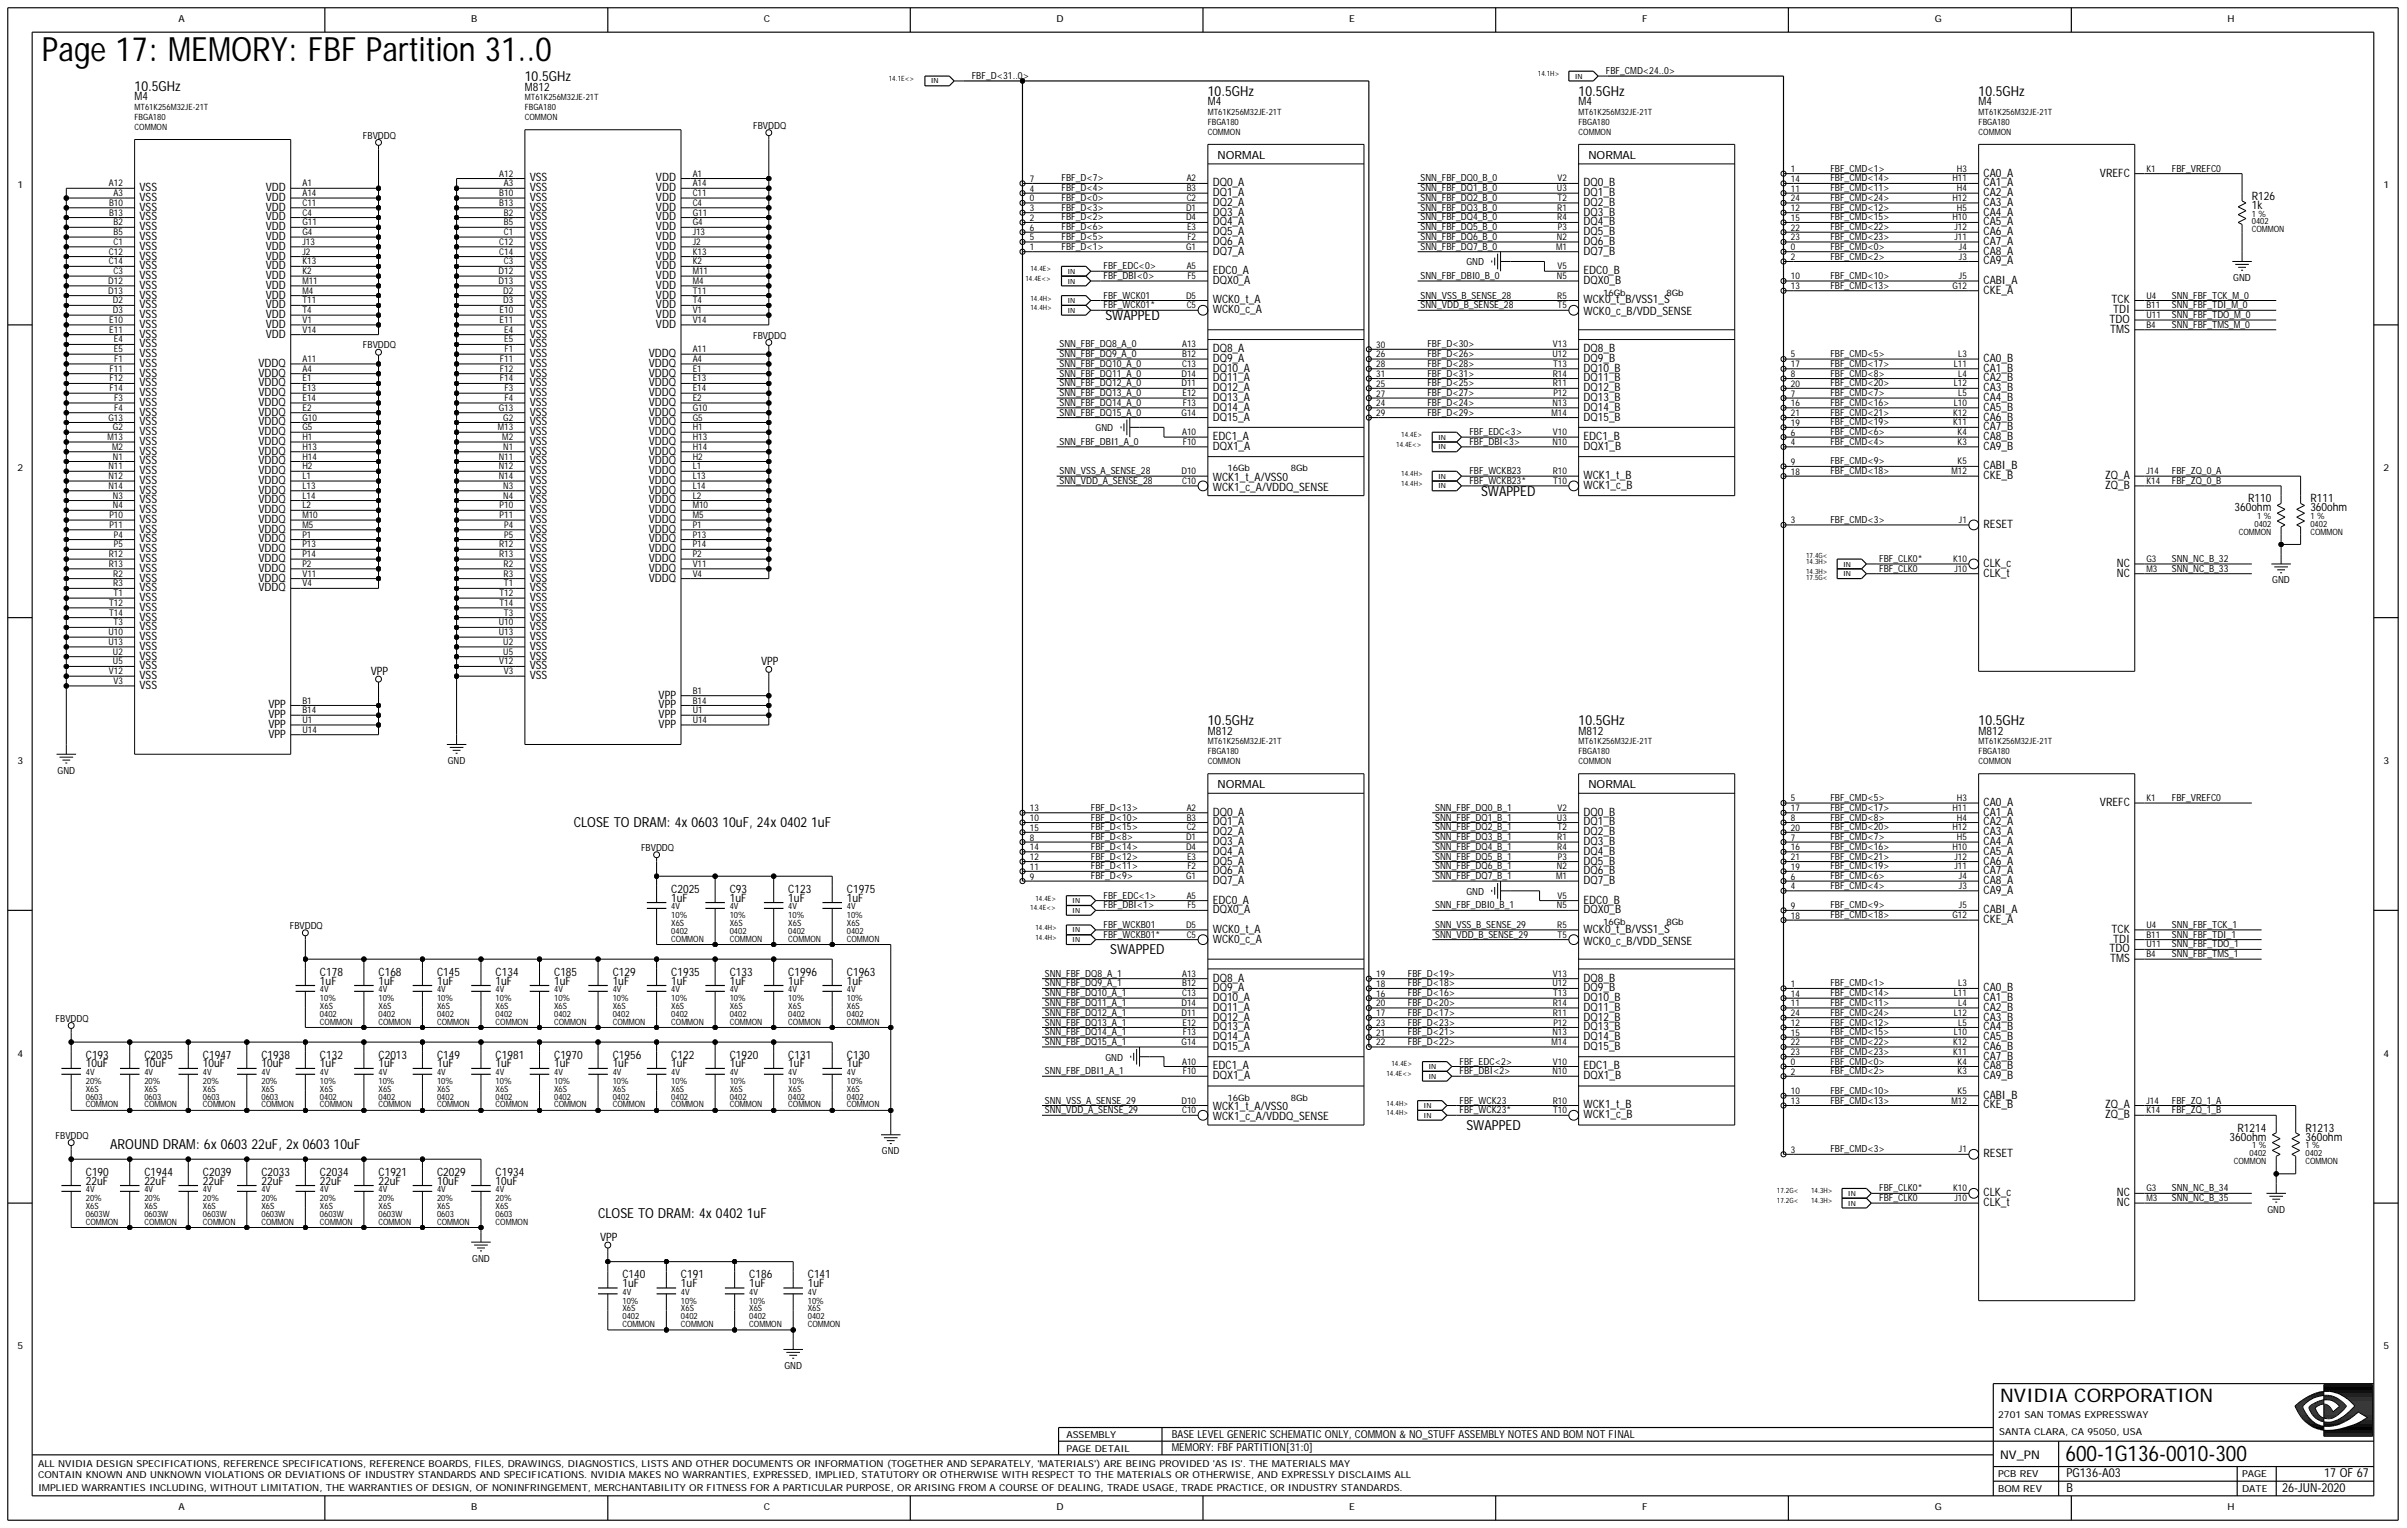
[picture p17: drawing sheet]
<svg xmlns="http://www.w3.org/2000/svg" width="422mm" height="268mm" viewBox="0 0 422 268" stroke-linecap="round" stroke-linejoin="round" font-family="sans-serif">
<defs><g id="words">
<text font-size="5.9" x="7.4" y="10.8">Page 17: MEMORY: FBF Partition 31..0</text>
<text font-size="3.8" x="362.1" y="256.1">600-1G136-0010-300</text>
<text font-size="3.3" x="350.7" y="245.8">NVIDIA CORPORATION</text>
<g font-size="2.4">
<text x="23.6" y="15.9">10.5GHz</text>
<text x="92" y="14.2">10.5GHz</text>
<text x="211.8" y="16.8">10.5GHz</text>
<text x="276.8" y="16.8">10.5GHz</text>
<text x="346.9" y="16.8">10.5GHz</text>
<text x="193.8" y="56.1">SWAPPED</text>
<text x="259.7" y="86.9">SWAPPED</text>
<text x="211.8" y="127.1">10.5GHz</text>
<text x="276.8" y="127.1">10.5GHz</text>
<text x="346.9" y="127.1">10.5GHz</text>
<text x="100.6" y="145.1">CLOSE TO DRAM: 4x 0603 10uF, 24x 0402 1uF</text>
<text x="194.7" y="167.3">SWAPPED</text>
<text x="19.3" y="201.5">AROUND DRAM: 6x 0603 22uF, 2x 0603 10uF</text>
<text x="257.1" y="198.1">SWAPPED</text>
<text x="104.9" y="213.5">CLOSE TO DRAM: 4x 0402 1uF</text>
</g>
<g font-size="2.2">
<text x="362.3" y="261.5">B</text>
<text x="362.3" y="259">PG136-A03</text>
<text x="400.1" y="261.5">26-JUN-2020</text>
<text x="407.5" y="259">17 OF 67</text>
</g>
<text font-size="2.1" x="350.7" y="255.7">NV_PN</text>
<g font-size="2">
<text x="23.6" y="17.6">M4</text>
<text x="92" y="15.9">M812</text>
<text x="211.8" y="18.5">M4</text>
<text x="276.8" y="18.5">M4</text>
<text x="346.9" y="18.5">M4</text>
<text x="213.5" y="27.9">NORMAL</text>
<text x="278.5" y="27.9">NORMAL</text>
<text x="24.5" y="35.2">VSS</text>
<text x="24.5" y="33.5">VSS</text>
<text x="46.6" y="35.2">VDD</text>
<text x="46.6" y="33.5">VDD</text>
<text x="92.9" y="35.2">VSS</text>
<text x="92.9" y="33.5">VSS</text>
<text x="92.9" y="31.8">VSS</text>
<text x="115" y="35.2">VDD</text>
<text x="115" y="33.5">VDD</text>
<text x="115" y="31.8">VDD</text>
<text x="212.6" y="34.4">DQ1_A</text>
<text x="212.6" y="32.7">DQ0_A</text>
<text x="277.6" y="32.7">DQ0_B</text>
<text x="277.6" y="34.4">DQ1_B</text>
<text x="347.8" y="34.4">CA2_A</text>
<text x="347.8" y="32.7">CA1_A</text>
<text x="347.8" y="31">CA0_A</text>
<text x="368.2" y="31">VREFC</text>
<text x="394.8" y="35.1">R126</text>
<text x="24.5" y="40.4">VSS</text>
<text x="24.5" y="38.7">VSS</text>
<text x="24.5" y="36.9">VSS</text>
<text x="46.6" y="40.4">VDD</text>
<text x="46.6" y="38.7">VDD</text>
<text x="46.6" y="36.9">VDD</text>
<text x="92.9" y="40.4">VSS</text>
<text x="92.9" y="38.7">VSS</text>
<text x="92.9" y="36.9">VSS</text>
<text x="115" y="40.4">VDD</text>
<text x="115" y="38.7">VDD</text>
<text x="115" y="36.9">VDD</text>
<text x="212.6" y="41.2">DQ5_A</text>
<text x="212.6" y="39.5">DQ4_A</text>
<text x="212.6" y="37.8">DQ3_A</text>
<text x="212.6" y="36.1">DQ2_A</text>
<text x="277.6" y="41.2">DQ5_B</text>
<text x="277.6" y="39.5">DQ4_B</text>
<text x="277.6" y="37.8">DQ3_B</text>
<text x="277.6" y="36.1">DQ2_B</text>
<text x="347.8" y="41.2">CA6_A</text>
<text x="347.8" y="39.5">CA5_A</text>
<text x="347.8" y="37.8">CA4_A</text>
<text x="347.8" y="36.1">CA3_A</text>
<text x="394.8" y="36.6">1k</text>
<text x="24.5" y="43.8">VSS</text>
<text x="24.5" y="42.1">VSS</text>
<text x="24.5" y="47.2">VSS</text>
<text x="24.5" y="45.5">VSS</text>
<text x="46.6" y="47.2">VDD</text>
<text x="46.6" y="45.5">VDD</text>
<text x="46.6" y="43.8">VDD</text>
<text x="46.6" y="42.1">VDD</text>
<text x="92.9" y="47.2">VSS</text>
<text x="92.9" y="42.1">VSS</text>
<text x="92.9" y="45.5">VSS</text>
<text x="92.9" y="43.8">VSS</text>
<text x="115" y="47.2">VDD</text>
<text x="115" y="45.5">VDD</text>
<text x="115" y="43.8">VDD</text>
<text x="115" y="42.1">VDD</text>
<text x="212.6" y="44.6">DQ7_A</text>
<text x="212.6" y="42.9">DQ6_A</text>
<text x="277.6" y="42.9">DQ6_B</text>
<text x="277.6" y="44.6">DQ7_B</text>
<text x="347.8" y="46.4">CA9_A</text>
<text x="347.8" y="44.6">CA8_A</text>
<text x="347.8" y="42.9">CA7_A</text>
<text x="24.5" y="52.3">VSS</text>
<text x="24.5" y="50.6">VSS</text>
<text x="24.5" y="48.9">VSS</text>
<text x="46.6" y="52.3">VDD</text>
<text x="46.6" y="50.6">VDD</text>
<text x="46.6" y="48.9">VDD</text>
<text x="92.9" y="52.3">VSS</text>
<text x="92.9" y="50.6">VSS</text>
<text x="92.9" y="48.9">VSS</text>
<text x="115" y="52.3">VDD</text>
<text x="115" y="50.6">VDD</text>
<text x="115" y="48.9">VDD</text>
<text x="212.6" y="49.8">DQX0_A</text>
<text x="212.6" y="48.1">EDC0_A</text>
<text x="212.6" y="53.2">WCK0_t_A</text>
<text x="277.6" y="48.1">EDC0_B</text>
<text x="277.6" y="49.8">DQX0_B</text>
<text x="277.6" y="53.2">WCK0_t_B/VSS1_S</text>
<text x="347.8" y="49.8">CABI_A</text>
<text x="347.8" y="51.5">CKE_A</text>
<text x="370.2" y="53.2">TCK</text>
<text x="24.5" y="57.5">VSS</text>
<text x="24.5" y="55.8">VSS</text>
<text x="24.5" y="54">VSS</text>
<text x="24.5" y="59.2">VSS</text>
<text x="46.6" y="59.2">VDD</text>
<text x="46.6" y="57.5">VDD</text>
<text x="46.6" y="55.8">VDD</text>
<text x="46.6" y="54">VDD</text>
<text x="92.9" y="55.8">VSS</text>
<text x="92.9" y="54">VSS</text>
<text x="92.9" y="57.5">VSS</text>
<text x="92.9" y="59.2">VSS</text>
<text x="115" y="57.5">VDD</text>
<text x="115" y="55.8">VDD</text>
<text x="115" y="54">VDD</text>
<text x="212.6" y="54.9">WCK0_c_A</text>
<text x="277.6" y="55.2">WCK0_c_B/VDD_SENSE</text>
<text x="369.9" y="56.6">TDO</text>
<text x="370" y="58.3">TMS</text>
<text x="370.5" y="54.9">TDI</text>
<text x="24.5" y="64.3">VSS</text>
<text x="24.5" y="62.6">VSS</text>
<text x="24.5" y="60.9">VSS</text>
<text x="45.3" y="64.3">VDDQ</text>
<text x="92.9" y="64.3">VSS</text>
<text x="92.9" y="62.6">VSS</text>
<text x="92.9" y="60.9">VSS</text>
<text x="113.7" y="64.3">VDDQ</text>
<text x="113.7" y="62.6">VDDQ</text>
<text x="212.6" y="61.7">DQ8_A</text>
<text x="212.6" y="63.5">DQ9_A</text>
<text x="212.6" y="65.2">DQ10_A</text>
<text x="277.6" y="65.2">DQ10_B</text>
<text x="277.6" y="63.5">DQ9_B</text>
<text x="277.6" y="61.7">DQ8_B</text>
<text x="347.8" y="63.5">CA0_B</text>
<text x="347.8" y="65.2">CA1_B</text>
<text x="24.5" y="71.2">VSS</text>
<text x="24.5" y="69.4">VSS</text>
<text x="24.5" y="67.7">VSS</text>
<text x="24.5" y="66">VSS</text>
<text x="45.3" y="71.2">VDDQ</text>
<text x="45.3" y="69.4">VDDQ</text>
<text x="45.3" y="67.7">VDDQ</text>
<text x="45.3" y="66">VDDQ</text>
<text x="92.9" y="71.2">VSS</text>
<text x="92.9" y="69.4">VSS</text>
<text x="92.9" y="67.7">VSS</text>
<text x="92.9" y="66">VSS</text>
<text x="113.7" y="71.2">VDDQ</text>
<text x="113.7" y="69.4">VDDQ</text>
<text x="113.7" y="67.7">VDDQ</text>
<text x="113.7" y="66">VDDQ</text>
<text x="212.6" y="70.3">DQ13_A</text>
<text x="212.6" y="68.6">DQ12_A</text>
<text x="212.6" y="66.9">DQ11_A</text>
<text x="277.6" y="68.6">DQ12_B</text>
<text x="277.6" y="70.3">DQ13_B</text>
<text x="277.6" y="66.9">DQ11_B</text>
<text x="347.8" y="66.9">CA2_B</text>
<text x="347.8" y="70.3">CA4_B</text>
<text x="347.8" y="68.6">CA3_B</text>
<text x="24.5" y="78">VSS</text>
<text x="24.5" y="76.3">VSS</text>
<text x="24.5" y="74.6">VSS</text>
<text x="24.5" y="72.9">VSS</text>
<text x="45.3" y="78">VDDQ</text>
<text x="45.3" y="76.3">VDDQ</text>
<text x="45.3" y="74.6">VDDQ</text>
<text x="45.3" y="72.9">VDDQ</text>
<text x="92.9" y="78">VSS</text>
<text x="92.9" y="76.3">VSS</text>
<text x="92.9" y="74.6">VSS</text>
<text x="92.9" y="72.9">VSS</text>
<text x="113.7" y="78">VDDQ</text>
<text x="113.7" y="76.3">VDDQ</text>
<text x="113.7" y="74.6">VDDQ</text>
<text x="113.7" y="72.9">VDDQ</text>
<text x="212.6" y="72">DQ14_A</text>
<text x="212.6" y="73.7">DQ15_A</text>
<text x="212.6" y="77.1">EDC1_A</text>
<text x="277.6" y="73.7">DQ15_B</text>
<text x="277.6" y="77.1">EDC1_B</text>
<text x="277.6" y="72">DQ14_B</text>
<text x="347.8" y="72">CA5_B</text>
<text x="347.8" y="73.7">CA6_B</text>
<text x="347.8" y="77.1">CA8_B</text>
<text x="347.8" y="75.4">CA7_B</text>
<text x="24.5" y="83.1">VSS</text>
<text x="24.5" y="81.4">VSS</text>
<text x="24.5" y="79.7">VSS</text>
<text x="45.3" y="83.1">VDDQ</text>
<text x="45.3" y="81.4">VDDQ</text>
<text x="45.3" y="79.7">VDDQ</text>
<text x="92.9" y="81.4">VSS</text>
<text x="92.9" y="79.7">VSS</text>
<text x="92.9" y="83.1">VSS</text>
<text x="113.7" y="83.1">VDDQ</text>
<text x="113.7" y="81.4">VDDQ</text>
<text x="113.7" y="79.7">VDDQ</text>
<text x="212.6" y="78.9">DQX1_A</text>
<text x="277.6" y="84">WCK1_t_B</text>
<text x="277.6" y="78.9">DQX1_B</text>
<text x="347.8" y="78.9">CA9_B</text>
<text x="347.8" y="82.3">CABI_B</text>
<text x="347.8" y="84">CKE_B</text>
<text x="369.1" y="84">ZQ_A</text>
<text x="24.5" y="90">VSS</text>
<text x="24.5" y="88.3">VSS</text>
<text x="24.5" y="84.8">VSS</text>
<text x="24.5" y="86.6">VSS</text>
<text x="45.3" y="90">VDDQ</text>
<text x="45.3" y="86.6">VDDQ</text>
<text x="45.3" y="84.8">VDDQ</text>
<text x="45.3" y="88.3">VDDQ</text>
<text x="92.9" y="90">VSS</text>
<text x="92.9" y="88.3">VSS</text>
<text x="92.9" y="86.6">VSS</text>
<text x="92.9" y="84.8">VSS</text>
<text x="113.7" y="88.3">VDDQ</text>
<text x="113.7" y="84.8">VDDQ</text>
<text x="113.7" y="86.6">VDDQ</text>
<text x="113.7" y="90">VDDQ</text>
<text x="212.6" y="84.3">WCK1_t_A/VSS0</text>
<text x="212.6" y="86">WCK1_c_A/VDDQ_SENSE</text>
<text x="277.6" y="85.7">WCK1_c_B</text>
<text x="369.1" y="85.7">ZQ_B</text>
<text x="391.8" y="89.6">360ohm</text>
<text x="394.1" y="88.1">R110</text>
<text x="405.1" y="88.1">R111</text>
<text x="405.1" y="89.6">360ohm</text>
<text x="24.5" y="95.1">VSS</text>
<text x="24.5" y="93.4">VSS</text>
<text x="24.5" y="91.7">VSS</text>
<text x="45.3" y="95.1">VDDQ</text>
<text x="45.3" y="93.4">VDDQ</text>
<text x="45.3" y="91.7">VDDQ</text>
<text x="92.9" y="95.1">VSS</text>
<text x="92.9" y="93.4">VSS</text>
<text x="92.9" y="91.7">VSS</text>
<text x="113.7" y="95.1">VDDQ</text>
<text x="113.7" y="93.4">VDDQ</text>
<text x="113.7" y="91.7">VDDQ</text>
<text x="347.8" y="92.5">RESET</text>
<text x="24.5" y="101.9">VSS</text>
<text x="24.5" y="100.2">VSS</text>
<text x="24.5" y="98.5">VSS</text>
<text x="24.5" y="96.8">VSS</text>
<text x="45.3" y="101.9">VDDQ</text>
<text x="45.3" y="100.2">VDDQ</text>
<text x="45.3" y="98.5">VDDQ</text>
<text x="45.3" y="96.8">VDDQ</text>
<text x="92.9" y="101.9">VSS</text>
<text x="92.9" y="100.2">VSS</text>
<text x="92.9" y="98.5">VSS</text>
<text x="92.9" y="96.8">VSS</text>
<text x="113.7" y="101.9">VDDQ</text>
<text x="113.7" y="100.2">VDDQ</text>
<text x="113.7" y="98.5">VDDQ</text>
<text x="113.7" y="96.8">VDDQ</text>
<text x="347.8" y="99.4">CLK_c</text>
<text x="347.8" y="101.1">CLK_t</text>
<text x="371.1" y="101.1">NC</text>
<text x="371.1" y="99.4">NC</text>
<text x="24.5" y="107.1">VSS</text>
<text x="24.5" y="105.4">VSS</text>
<text x="24.5" y="103.7">VSS</text>
<text x="45.3" y="103.7">VDDQ</text>
<text x="92.9" y="107.1">VSS</text>
<text x="92.9" y="105.4">VSS</text>
<text x="92.9" y="103.7">VSS</text>
<text x="24.5" y="113.9">VSS</text>
<text x="24.5" y="112.2">VSS</text>
<text x="24.5" y="110.5">VSS</text>
<text x="24.5" y="108.8">VSS</text>
<text x="92.9" y="113.9">VSS</text>
<text x="92.9" y="112.2">VSS</text>
<text x="92.9" y="110.5">VSS</text>
<text x="92.9" y="108.8">VSS</text>
<text x="24.5" y="119.1">VSS</text>
<text x="24.5" y="117.3">VSS</text>
<text x="24.5" y="115.6">VSS</text>
<text x="65" y="118.4">VPP</text>
<text x="92.9" y="119.1">VSS</text>
<text x="92.9" y="117.3">VSS</text>
<text x="92.9" y="115.6">VSS</text>
<text x="133.4" y="116.7">VPP</text>
<text x="24.5" y="120.8">VSS</text>
<text x="47" y="125.9">VPP</text>
<text x="47" y="124.2">VPP</text>
<text x="115.5" y="125.9">VPP</text>
<text x="115.5" y="124.2">VPP</text>
<text x="115.5" y="122.5">VPP</text>
<text x="47" y="129.3">VPP</text>
<text x="47" y="127.6">VPP</text>
<text x="115.5" y="127.6">VPP</text>
<text x="211.8" y="128.8">M812</text>
<text x="276.8" y="128.8">M812</text>
<text x="346.9" y="128.8">M812</text>
<text x="212.6" y="143">DQ0_A</text>
<text x="213.5" y="138.2">NORMAL</text>
<text x="277.6" y="143">DQ0_B</text>
<text x="278.5" y="138.2">NORMAL</text>
<text x="347.8" y="143">CA1_A</text>
<text x="347.8" y="141.3">CA0_A</text>
<text x="368.2" y="141.3">VREFC</text>
<text x="212.6" y="144.7">DQ1_A</text>
<text x="212.6" y="149.8">DQ4_A</text>
<text x="212.6" y="148.1">DQ3_A</text>
<text x="212.6" y="146.4">DQ2_A</text>
<text x="277.6" y="149.8">DQ4_B</text>
<text x="277.6" y="148.1">DQ3_B</text>
<text x="277.6" y="146.4">DQ2_B</text>
<text x="277.6" y="144.7">DQ1_B</text>
<text x="347.8" y="149.8">CA5_A</text>
<text x="347.8" y="148.1">CA4_A</text>
<text x="347.8" y="144.7">CA2_A</text>
<text x="347.8" y="146.4">CA3_A</text>
<text x="212.6" y="155">DQ7_A</text>
<text x="212.6" y="151.6">DQ5_A</text>
<text x="212.6" y="153.3">DQ6_A</text>
<text x="277.6" y="153.3">DQ6_B</text>
<text x="277.6" y="155">DQ7_B</text>
<text x="277.6" y="151.6">DQ5_B</text>
<text x="347.8" y="155">CA8_A</text>
<text x="347.8" y="153.3">CA7_A</text>
<text x="347.8" y="151.6">CA6_A</text>
<text x="117.7" y="156.5">C2025</text>
<text x="117.7" y="158.1">1uF</text>
<text x="127.9" y="156.5">C93</text>
<text x="127.9" y="158.1">1uF</text>
<text x="138.2" y="156.5">C123</text>
<text x="138.2" y="158.1">1uF</text>
<text x="148.5" y="156.5">C1975</text>
<text x="148.5" y="158.1">1uF</text>
<text x="212.6" y="160.1">DQX0_A</text>
<text x="212.6" y="158.4">EDC0_A</text>
<text x="277.6" y="158.4">EDC0_B</text>
<text x="277.6" y="160.1">DQX0_B</text>
<text x="347.8" y="160.1">CABI_A</text>
<text x="347.8" y="156.7">CA9_A</text>
<text x="347.8" y="161.8">CKE_A</text>
<text x="212.6" y="165.2">WCK0_c_A</text>
<text x="212.6" y="163.5">WCK0_t_A</text>
<text x="277.6" y="163.5">WCK0_t_B/VSS1_S</text>
<text x="277.6" y="165.6">WCK0_c_B/VDD_SENSE</text>
<text x="369.9" y="167">TDO</text>
<text x="370.2" y="163.5">TCK</text>
<text x="370.5" y="165.2">TDI</text>
<text x="56.1" y="172.6">1uF</text>
<text x="56.1" y="171.1">C178</text>
<text x="66.4" y="172.6">1uF</text>
<text x="66.4" y="171.1">C168</text>
<text x="76.6" y="172.6">1uF</text>
<text x="76.6" y="171.1">C145</text>
<text x="86.9" y="172.6">1uF</text>
<text x="86.9" y="171.1">C134</text>
<text x="97.2" y="171.1">C185</text>
<text x="97.2" y="172.6">1uF</text>
<text x="107.4" y="171.1">C129</text>
<text x="107.4" y="172.6">1uF</text>
<text x="117.7" y="171.1">C1935</text>
<text x="117.7" y="172.6">1uF</text>
<text x="127.9" y="171.1">C133</text>
<text x="127.9" y="172.6">1uF</text>
<text x="138.2" y="171.1">C1996</text>
<text x="138.2" y="172.6">1uF</text>
<text x="148.5" y="171.1">C1963</text>
<text x="148.5" y="172.6">1uF</text>
<text x="212.6" y="172.1">DQ8_A</text>
<text x="212.6" y="173.8">DQ9_A</text>
<text x="277.6" y="173.8">DQ9_B</text>
<text x="277.6" y="172.1">DQ8_B</text>
<text x="347.8" y="173.8">CA0_B</text>
<text x="370" y="168.7">TMS</text>
<text x="212.6" y="178.9">DQ12_A</text>
<text x="212.6" y="177.2">DQ11_A</text>
<text x="212.6" y="175.5">DQ10_A</text>
<text x="277.6" y="178.9">DQ12_B</text>
<text x="277.6" y="177.2">DQ11_B</text>
<text x="277.6" y="175.5">DQ10_B</text>
<text x="347.8" y="175.5">CA1_B</text>
<text x="347.8" y="177.2">CA2_B</text>
<text x="347.8" y="178.9">CA3_B</text>
<text x="15" y="185.6">C193</text>
<text x="25.3" y="185.6">C2035</text>
<text x="35.6" y="185.6">C1947</text>
<text x="45.8" y="185.6">C1938</text>
<text x="56.1" y="185.6">C132</text>
<text x="66.4" y="185.6">C2013</text>
<text x="76.6" y="185.6">C149</text>
<text x="86.9" y="185.6">C1981</text>
<text x="97.2" y="185.6">C1970</text>
<text x="107.4" y="185.6">C1956</text>
<text x="117.7" y="185.6">C122</text>
<text x="127.9" y="185.6">C1920</text>
<text x="138.2" y="185.6">C131</text>
<text x="148.5" y="185.6">C130</text>
<text x="212.6" y="182.3">DQ14_A</text>
<text x="212.6" y="184.1">DQ15_A</text>
<text x="212.6" y="180.6">DQ13_A</text>
<text x="277.6" y="184.1">DQ15_B</text>
<text x="277.6" y="180.6">DQ13_B</text>
<text x="277.6" y="182.3">DQ14_B</text>
<text x="347.8" y="180.6">CA4_B</text>
<text x="347.8" y="182.3">CA5_B</text>
<text x="347.8" y="184.1">CA6_B</text>
<text x="347.8" y="185.8">CA7_B</text>
<text x="15" y="187.1">10uF</text>
<text x="25.3" y="187.1">10uF</text>
<text x="35.6" y="187.1">10uF</text>
<text x="45.8" y="187.1">10uF</text>
<text x="56.1" y="187.1">1uF</text>
<text x="66.4" y="187.1">1uF</text>
<text x="76.6" y="187.1">1uF</text>
<text x="86.9" y="187.1">1uF</text>
<text x="97.2" y="187.1">1uF</text>
<text x="107.4" y="187.1">1uF</text>
<text x="117.7" y="187.1">1uF</text>
<text x="127.9" y="187.1">1uF</text>
<text x="138.2" y="187.1">1uF</text>
<text x="148.5" y="187.1">1uF</text>
<text x="212.6" y="187.5">EDC1_A</text>
<text x="212.6" y="189.2">DQX1_A</text>
<text x="277.6" y="187.5">EDC1_B</text>
<text x="277.6" y="189.2">DQX1_B</text>
<text x="347.8" y="189.2">CA9_B</text>
<text x="347.8" y="187.5">CA8_B</text>
<text x="212.6" y="194.7">WCK1_t_A/VSS0</text>
<text x="212.6" y="196.4">WCK1_c_A/VDDQ_SENSE</text>
<text x="277.6" y="194.3">WCK1_t_B</text>
<text x="277.6" y="196">WCK1_c_B</text>
<text x="347.8" y="192.6">CABI_B</text>
<text x="347.8" y="194.3">CKE_B</text>
<text x="369.1" y="194.3">ZQ_A</text>
<text x="369.1" y="196">ZQ_B</text>
<text x="347.8" y="202.9">RESET</text>
<text x="390.9" y="200">360ohm</text>
<text x="392.3" y="198.4">R1214</text>
<text x="404.2" y="198.4">R1213</text>
<text x="404.2" y="200">360ohm</text>
<text x="15" y="207.7">22uF</text>
<text x="15" y="206.1">C190</text>
<text x="25.3" y="207.7">22uF</text>
<text x="25.3" y="206.1">C1944</text>
<text x="35.6" y="207.7">22uF</text>
<text x="35.6" y="206.1">C2039</text>
<text x="45.8" y="207.7">22uF</text>
<text x="45.8" y="206.1">C2033</text>
<text x="56.1" y="207.7">22uF</text>
<text x="56.1" y="206.1">C2034</text>
<text x="66.4" y="207.7">22uF</text>
<text x="66.4" y="206.1">C1921</text>
<text x="76.6" y="207.7">10uF</text>
<text x="76.6" y="206.1">C2029</text>
<text x="86.9" y="207.7">10uF</text>
<text x="86.9" y="206.1">C1934</text>
<text x="347.8" y="209.7">CLK_c</text>
<text x="371.1" y="209.7">NC</text>
<text x="347.8" y="211.4">CLK_t</text>
<text x="371.1" y="211.4">NC</text>
<text x="105.2" y="217.6">VPP</text>
<text x="109.1" y="224.1">C140</text>
<text x="109.1" y="225.6">1uF</text>
<text x="119.4" y="224.1">C191</text>
<text x="119.4" y="225.6">1uF</text>
<text x="131.4" y="224.1">C186</text>
<text x="131.4" y="225.6">1uF</text>
<text x="141.6" y="224.1">C141</text>
<text x="141.6" y="225.6">1uF</text>
</g>
<g font-size="1.9">
<text x="205.4" y="252.1">BASE LEVEL GENERIC SCHEMATIC ONLY, COMMON &amp; NO_STUFF ASSEMBLY NOTES AND BOM NOT FINAL</text>
<text x="205.4" y="254.4">MEMORY: FBF PARTITION[31:0]</text>
</g>
<g font-size="1.7">
<text x="31.3" y="3.9">A</text>
<text x="82.6" y="3.9">B</text>
<text x="133.9" y="3.9">C</text>
<text x="185.3" y="3.9">D</text>
<text x="236.6" y="3.9">E</text>
<text x="287.9" y="3.9">F</text>
<text x="339.2" y="3.9">G</text>
<text x="390.5" y="3.9">H</text>
<text x="170.4" y="13.9">FBF_D&lt;31..0&gt;</text>
<text x="281.6" y="13">FBF_CMD&lt;24..0&gt;</text>
<text x="132.1" y="22.6">FBVDDQ</text>
<text x="63.6" y="24.3">FBVDDQ</text>
<text x="3.1" y="33">1</text>
<text x="186.1" y="33.5">FBF_D&lt;4&gt;</text>
<text x="186.1" y="31.8">FBF_D&lt;7&gt;</text>
<text x="186.1" y="35.2">FBF_D&lt;0&gt;</text>
<text x="249.1" y="31.8">SNN_FBF_DQ0_B_0</text>
<text x="249.1" y="35.2">SNN_FBF_DQ2_B_0</text>
<text x="249.1" y="33.5">SNN_FBF_DQ1_B_0</text>
<text x="320.9" y="33.5">FBF_CMD&lt;11&gt;</text>
<text x="320.9" y="31.8">FBF_CMD&lt;14&gt;</text>
<text x="320.9" y="35.2">FBF_CMD&lt;24&gt;</text>
<text x="320.9" y="30.1">FBF_CMD&lt;1&gt;</text>
<text x="380.8" y="30.1">FBF_VREFC0</text>
<text x="417.9" y="33">1</text>
<text x="186.1" y="40.4">FBF_D&lt;6&gt;</text>
<text x="186.1" y="38.7">FBF_D&lt;2&gt;</text>
<text x="186.1" y="36.9">FBF_D&lt;3&gt;</text>
<text x="249.1" y="40.4">SNN_FBF_DQ5_B_0</text>
<text x="249.1" y="38.7">SNN_FBF_DQ4_B_0</text>
<text x="249.1" y="36.9">SNN_FBF_DQ3_B_0</text>
<text x="320.9" y="40.4">FBF_CMD&lt;22&gt;</text>
<text x="320.9" y="38.7">FBF_CMD&lt;15&gt;</text>
<text x="320.9" y="36.9">FBF_CMD&lt;12&gt;</text>
<text x="186.1" y="43.8">FBF_D&lt;1&gt;</text>
<text x="186.1" y="42.1">FBF_D&lt;5&gt;</text>
<text x="193.5" y="47.2">FBF_EDC&lt;0&gt;</text>
<text x="249.1" y="42.1">SNN_FBF_DQ6_B_0</text>
<text x="249.1" y="43.8">SNN_FBF_DQ7_B_0</text>
<text x="257.1" y="46.5">GND</text>
<text x="320.9" y="45.5">FBF_CMD&lt;2&gt;</text>
<text x="320.9" y="43.8">FBF_CMD&lt;0&gt;</text>
<text x="320.9" y="42.1">FBF_CMD&lt;23&gt;</text>
<text x="193.5" y="48.9">FBF_DBI&lt;0&gt;</text>
<text x="193.5" y="52.3">FBF_WCK01</text>
<text x="249.1" y="48.9">SNN_FBF_DBI0_B_0</text>
<text x="249.1" y="52.3">SNN_VSS_B_SENSE_28</text>
<text x="320.9" y="48.9">FBF_CMD&lt;10&gt;</text>
<text x="320.9" y="50.6">FBF_CMD&lt;13&gt;</text>
<text x="380.8" y="52.3">SNN_FBF_TCK_M_0</text>
<text x="391.5" y="49.3">GND</text>
<text x="132.1" y="59.4">FBVDDQ</text>
<text x="193.5" y="54">FBF_WCK01*</text>
<text x="249.1" y="54">SNN_VDD_B_SENSE_28</text>
<text x="380.8" y="54">SNN_FBF_TDI_M_0</text>
<text x="380.8" y="55.8">SNN_FBF_TDO_M_0</text>
<text x="380.8" y="57.5">SNN_FBF_TMS_M_0</text>
<text x="63.6" y="61.1">FBVDDQ</text>
<text x="185.8" y="60.9">SNN_FBF_DQ8_A_0</text>
<text x="185.8" y="62.6">SNN_FBF_DQ9_A_0</text>
<text x="185.8" y="64.3">SNN_FBF_DQ10_A_0</text>
<text x="250.3" y="64.3">FBF_D&lt;28&gt;</text>
<text x="250.3" y="62.6">FBF_D&lt;26&gt;</text>
<text x="250.3" y="60.9">FBF_D&lt;30&gt;</text>
<text x="320.9" y="62.6">FBF_CMD&lt;5&gt;</text>
<text x="320.9" y="64.3">FBF_CMD&lt;17&gt;</text>
<text x="185.8" y="71.2">SNN_FBF_DQ14_A_0</text>
<text x="185.8" y="69.4">SNN_FBF_DQ13_A_0</text>
<text x="185.8" y="67.7">SNN_FBF_DQ12_A_0</text>
<text x="185.8" y="66">SNN_FBF_DQ11_A_0</text>
<text x="250.3" y="67.7">FBF_D&lt;25&gt;</text>
<text x="250.3" y="69.4">FBF_D&lt;27&gt;</text>
<text x="250.3" y="66">FBF_D&lt;31&gt;</text>
<text x="250.3" y="71.2">FBF_D&lt;24&gt;</text>
<text x="320.9" y="66">FBF_CMD&lt;8&gt;</text>
<text x="320.9" y="69.4">FBF_CMD&lt;7&gt;</text>
<text x="320.9" y="71.2">FBF_CMD&lt;16&gt;</text>
<text x="320.9" y="67.7">FBF_CMD&lt;20&gt;</text>
<text x="185.8" y="72.9">SNN_FBF_DQ15_A_0</text>
<text x="185.8" y="78">SNN_FBF_DBI1_A_0</text>
<text x="192.1" y="75.6">GND</text>
<text x="250.3" y="72.9">FBF_D&lt;29&gt;</text>
<text x="257.6" y="76.3">FBF_EDC&lt;3&gt;</text>
<text x="257.6" y="78">FBF_DBI&lt;3&gt;</text>
<text x="320.9" y="78">FBF_CMD&lt;4&gt;</text>
<text x="320.9" y="72.9">FBF_CMD&lt;21&gt;</text>
<text x="320.9" y="76.3">FBF_CMD&lt;6&gt;</text>
<text x="320.9" y="74.6">FBF_CMD&lt;19&gt;</text>
<text x="3.1" y="82.6">2</text>
<text x="185.8" y="83.1">SNN_VSS_A_SENSE_28</text>
<text x="257.6" y="83.1">FBF_WCKB23</text>
<text x="320.9" y="81.4">FBF_CMD&lt;9&gt;</text>
<text x="320.9" y="83.1">FBF_CMD&lt;18&gt;</text>
<text x="380.8" y="83.1">FBF_ZQ_0_A</text>
<text x="417.9" y="82.6">2</text>
<text x="185.8" y="84.8">SNN_VDD_A_SENSE_28</text>
<text x="257.6" y="84.8">FBF_WCKB23*</text>
<text x="380.8" y="84.8">FBF_ZQ_0_B</text>
<text x="320.9" y="91.7">FBF_CMD&lt;3&gt;</text>
<text x="329.5" y="98.5">FBF_CLK0*</text>
<text x="329.5" y="100.2">FBF_CLK0</text>
<text x="380.8" y="100.2">SNN_NC_B_33</text>
<text x="380.8" y="98.5">SNN_NC_B_32</text>
<text x="398.4" y="102.3">GND</text>
<text x="3.1" y="133.9">3</text>
<text x="10.1" y="135.6">GND</text>
<text x="78.5" y="133.9">GND</text>
<text x="417.9" y="133.9">3</text>
<text x="191.2" y="143.9">FBF_D&lt;10&gt;</text>
<text x="191.2" y="142.1">FBF_D&lt;13&gt;</text>
<text x="251.6" y="142.1">SNN_FBF_DQ0_B_1</text>
<text x="251.6" y="143.9">SNN_FBF_DQ1_B_1</text>
<text x="320.9" y="143.9">FBF_CMD&lt;8&gt;</text>
<text x="320.9" y="142.1">FBF_CMD&lt;17&gt;</text>
<text x="320.9" y="140.4">FBF_CMD&lt;5&gt;</text>
<text x="380.8" y="140.4">FBF_VREFC0</text>
<text x="112.4" y="149.2">FBVDDQ</text>
<text x="191.2" y="149">FBF_D&lt;14&gt;</text>
<text x="191.2" y="147.3">FBF_D&lt;8&gt;</text>
<text x="191.2" y="145.6">FBF_D&lt;15&gt;</text>
<text x="251.6" y="149">SNN_FBF_DQ4_B_1</text>
<text x="251.6" y="147.3">SNN_FBF_DQ3_B_1</text>
<text x="251.6" y="145.6">SNN_FBF_DQ2_B_1</text>
<text x="320.9" y="149">FBF_CMD&lt;16&gt;</text>
<text x="320.9" y="147.3">FBF_CMD&lt;7&gt;</text>
<text x="320.9" y="145.6">FBF_CMD&lt;20&gt;</text>
<text x="191.2" y="154.1">FBF_D&lt;9&gt;</text>
<text x="191.2" y="150.7">FBF_D&lt;12&gt;</text>
<text x="191.2" y="152.4">FBF_D&lt;11&gt;</text>
<text x="251.6" y="152.4">SNN_FBF_DQ6_B_1</text>
<text x="251.6" y="154.1">SNN_FBF_DQ7_B_1</text>
<text x="251.6" y="150.7">SNN_FBF_DQ5_B_1</text>
<text x="320.9" y="155.8">FBF_CMD&lt;4&gt;</text>
<text x="320.9" y="154.1">FBF_CMD&lt;6&gt;</text>
<text x="320.9" y="152.4">FBF_CMD&lt;19&gt;</text>
<text x="320.9" y="150.7">FBF_CMD&lt;21&gt;</text>
<text x="193.5" y="159.3">FBF_DBI&lt;1&gt;</text>
<text x="193.5" y="157.5">FBF_EDC&lt;1&gt;</text>
<text x="251.6" y="159.3">SNN_FBF_DBI0_B_1</text>
<text x="257.1" y="156.9">GND</text>
<text x="320.9" y="159.3">FBF_CMD&lt;9&gt;</text>
<text x="320.9" y="161">FBF_CMD&lt;18&gt;</text>
<text x="50.8" y="162.8">FBVDDQ</text>
<text x="193.5" y="164.4">FBF_WCKB01*</text>
<text x="193.5" y="162.7">FBF_WCKB01</text>
<text x="251.6" y="162.7">SNN_VSS_B_SENSE_29</text>
<text x="251.6" y="164.4">SNN_VDD_B_SENSE_29</text>
<text x="380.8" y="162.7">SNN_FBF_TCK_1</text>
<text x="380.8" y="164.4">SNN_FBF_TDI_1</text>
<text x="380.8" y="166.1">SNN_FBF_TDO_1</text>
<text x="380.8" y="167.8">SNN_FBF_TMS_1</text>
<text x="183.2" y="171.2">SNN_FBF_DQ8_A_1</text>
<text x="183.2" y="172.9">SNN_FBF_DQ9_A_1</text>
<text x="246.8" y="172.9">FBF_D&lt;18&gt;</text>
<text x="246.8" y="171.2">FBF_D&lt;19&gt;</text>
<text x="320.9" y="172.9">FBF_CMD&lt;1&gt;</text>
<text x="9.8" y="179.1">FBVDDQ</text>
<text x="183.2" y="179.8">SNN_FBF_DQ13_A_1</text>
<text x="183.2" y="178.1">SNN_FBF_DQ12_A_1</text>
<text x="183.2" y="176.4">SNN_FBF_DQ11_A_1</text>
<text x="183.2" y="174.6">SNN_FBF_DQ10_A_1</text>
<text x="246.8" y="178.1">FBF_D&lt;17&gt;</text>
<text x="246.8" y="179.8">FBF_D&lt;23&gt;</text>
<text x="246.8" y="176.4">FBF_D&lt;20&gt;</text>
<text x="246.8" y="174.6">FBF_D&lt;16&gt;</text>
<text x="320.9" y="174.6">FBF_CMD&lt;14&gt;</text>
<text x="320.9" y="176.4">FBF_CMD&lt;11&gt;</text>
<text x="320.9" y="179.8">FBF_CMD&lt;12&gt;</text>
<text x="320.9" y="178.1">FBF_CMD&lt;24&gt;</text>
<text x="3.1" y="185.3">4</text>
<text x="183.2" y="181.5">SNN_FBF_DQ14_A_1</text>
<text x="183.2" y="183.2">SNN_FBF_DQ15_A_1</text>
<text x="193.8" y="185.9">GND</text>
<text x="246.8" y="183.2">FBF_D&lt;22&gt;</text>
<text x="246.8" y="181.5">FBF_D&lt;21&gt;</text>
<text x="320.9" y="181.5">FBF_CMD&lt;15&gt;</text>
<text x="320.9" y="183.2">FBF_CMD&lt;22&gt;</text>
<text x="320.9" y="184.9">FBF_CMD&lt;23&gt;</text>
<text x="417.9" y="185.3">4</text>
<text x="183.2" y="188.3">SNN_FBF_DBI1_A_1</text>
<text x="255.9" y="186.6">FBF_EDC&lt;2&gt;</text>
<text x="255.9" y="188.3">FBF_DBI&lt;2&gt;</text>
<text x="320.9" y="188.3">FBF_CMD&lt;2&gt;</text>
<text x="320.9" y="191.8">FBF_CMD&lt;10&gt;</text>
<text x="320.9" y="186.6">FBF_CMD&lt;0&gt;</text>
<text x="183.2" y="193.5">SNN_VSS_A_SENSE_29</text>
<text x="183.2" y="195.2">SNN_VDD_A_SENSE_29</text>
<text x="255.9" y="193.5">FBF_WCK23</text>
<text x="255.9" y="195.2">FBF_WCK23*</text>
<text x="320.9" y="193.5">FBF_CMD&lt;13&gt;</text>
<text x="380.8" y="193.5">FBF_ZQ_1_A</text>
<text x="380.8" y="195.2">FBF_ZQ_1_B</text>
<text x="9.8" y="199.6">FBVDDQ</text>
<text x="154.6" y="202.4">GND</text>
<text x="320.9" y="202">FBF_CMD&lt;3&gt;</text>
<text x="329.5" y="208.9">FBF_CLK0*</text>
<text x="380.8" y="208.9">SNN_NC_B_34</text>
<text x="329.5" y="210.6">FBF_CLK0</text>
<text x="380.8" y="210.6">SNN_NC_B_35</text>
<text x="397.5" y="212.6">GND</text>
<text x="82.8" y="221.2">GND</text>
<text x="3.1" y="236.6">5</text>
<text x="137.5" y="240">GND</text>
<text x="417.9" y="236.6">5</text>
<text x="350.3" y="248.5">2701 SAN TOMAS EXPRESSWAY</text>
<text x="350.5" y="251.6">SANTA CLARA, CA 95050, USA</text>
<text x="6.7" y="257.1">ALL NVIDIA DESIGN SPECIFICATIONS, REFERENCE SPECIFICATIONS, REFERENCE BOARDS, FILES, DRAWINGS, DIAGNOSTICS, LISTS AND OTHER DOCUMENTS OR INFORMATION (TOGETHER AND SEPARATELY, 'MATERIALS') ARE BEING PROVIDED 'AS IS'. THE MATERIALS MAY</text>
<text x="187" y="254.5">PAGE DETAIL</text>
<text x="187" y="252.1">ASSEMBLY</text>
<text x="6.7" y="259.2">CONTAIN KNOWN AND UNKNOWN VIOLATIONS OR DEVIATIONS OF INDUSTRY STANDARDS AND SPECIFICATIONS. NVIDIA MAKES NO WARRANTIES, EXPRESSED, IMPLIED, STATUTORY OR OTHERWISE WITH RESPECT TO THE MATERIALS OR OTHERWISE, AND EXPRESSLY DISCLAIMS ALL</text>
<text x="6.7" y="261.4">IMPLIED WARRANTIES INCLUDING, WITHOUT LIMITATION, THE WARRANTIES OF DESIGN, OF NONINFRINGEMENT, MERCHANTABILITY OR FITNESS FOR A PARTICULAR PURPOSE, OR ARISING FROM A COURSE OF DEALING, TRADE USAGE, TRADE PRACTICE, OR INDUSTRY STANDARDS.</text>
<text x="350.3" y="261.5">BOM REV</text>
<text x="350.3" y="259">PCB REV</text>
<text x="393.1" y="259">PAGE</text>
<text x="393.1" y="261.5">DATE</text>
<text x="31.3" y="264.8">A</text>
<text x="82.6" y="264.8">B</text>
<text x="133.9" y="264.8">C</text>
<text x="185.3" y="264.8">D</text>
<text x="236.6" y="264.8">E</text>
<text x="287.9" y="264.8">F</text>
<text x="339.2" y="264.8">G</text>
<text x="390.5" y="264.8">H</text>
</g>
<g font-size="1.6">
<text x="19.1" y="32.7">A12</text>
<text x="19.9" y="34.4">A3</text>
<text x="53" y="34.4">A14</text>
<text x="53" y="32.7">A1</text>
<text x="87.5" y="31">A12</text>
<text x="87.5" y="34.4">B10</text>
<text x="88.3" y="32.7">A3</text>
<text x="121.4" y="34.4">C11</text>
<text x="121.4" y="32.7">A14</text>
<text x="121.4" y="31">A1</text>
<text x="180.6" y="31.9">7</text>
<text x="180.6" y="33.6">4</text>
<text x="180.6" y="35.3">0</text>
<text x="208.1" y="35.2">C2</text>
<text x="208.1" y="31.8">A2</text>
<text x="208.1" y="33.5">B3</text>
<text x="273" y="33.5">U3</text>
<text x="273.1" y="31.8">V2</text>
<text x="273.1" y="35.2">T2</text>
<text x="314" y="35.3">24</text>
<text x="314" y="33.6">11</text>
<text x="314" y="31.9">14</text>
<text x="314" y="30.2">1</text>
<text x="342.3" y="35.2">H12</text>
<text x="342.3" y="31.8">H11</text>
<text x="343.1" y="33.5">H4</text>
<text x="343.1" y="30.1">H3</text>
<text x="376.3" y="30.1">K1</text>
<text x="19.1" y="37.8">B13</text>
<text x="19.1" y="36.1">B10</text>
<text x="19.9" y="41.2">B5</text>
<text x="19.9" y="39.5">B2</text>
<text x="53" y="41.2">G4</text>
<text x="53" y="39.5">G11</text>
<text x="53" y="37.8">C4</text>
<text x="53" y="36.1">C11</text>
<text x="87.5" y="36.1">B13</text>
<text x="88.3" y="41.2">C1</text>
<text x="88.3" y="39.5">B5</text>
<text x="88.3" y="37.8">B2</text>
<text x="121.4" y="41.2">J13</text>
<text x="121.4" y="39.5">G4</text>
<text x="121.4" y="37.8">G11</text>
<text x="121.4" y="36.1">C4</text>
<text x="180.6" y="38.7">2</text>
<text x="180.6" y="40.4">6</text>
<text x="180.6" y="37">3</text>
<text x="207.9" y="38.7">D4</text>
<text x="207.9" y="36.9">D1</text>
<text x="208.1" y="40.4">E3</text>
<text x="273" y="38.7">R4</text>
<text x="273" y="36.9">R1</text>
<text x="273.1" y="40.4">P3</text>
<text x="314" y="40.4">22</text>
<text x="314" y="38.7">15</text>
<text x="314" y="37">12</text>
<text x="342.3" y="38.7">H10</text>
<text x="342.7" y="40.4">J12</text>
<text x="343.1" y="36.9">H5</text>
<text x="19.1" y="46.4">C14</text>
<text x="19.1" y="44.6">C12</text>
<text x="19.9" y="42.9">C1</text>
<text x="53" y="46.4">K13</text>
<text x="53" y="44.6">J2</text>
<text x="53" y="42.9">J13</text>
<text x="87.5" y="44.6">C14</text>
<text x="87.5" y="42.9">C12</text>
<text x="88.3" y="46.4">C3</text>
<text x="121.4" y="46.4">K2</text>
<text x="121.4" y="44.6">K13</text>
<text x="121.4" y="42.9">J2</text>
<text x="180.6" y="42.1">5</text>
<text x="180.6" y="43.9">1</text>
<text x="208" y="43.8">G1</text>
<text x="208.1" y="47.2">A5</text>
<text x="208.2" y="42.1">F2</text>
<text x="272.8" y="43.8">M1</text>
<text x="273" y="42.1">N2</text>
<text x="273.1" y="47.2">V5</text>
<text x="314" y="45.6">2</text>
<text x="314" y="43.9">0</text>
<text x="314" y="42.1">23</text>
<text x="342.7" y="42.1">J11</text>
<text x="343.5" y="45.5">J3</text>
<text x="343.5" y="43.8">J4</text>
<text x="19" y="51.5">D13</text>
<text x="19" y="49.8">D12</text>
<text x="19.8" y="53.2">D2</text>
<text x="19.9" y="48.1">C3</text>
<text x="53" y="53.2">T11</text>
<text x="53" y="51.5">M4</text>
<text x="53" y="49.8">M11</text>
<text x="53" y="48.1">K2</text>
<text x="87.4" y="49.8">D13</text>
<text x="87.4" y="48.1">D12</text>
<text x="88.2" y="53.2">D3</text>
<text x="88.2" y="51.5">D2</text>
<text x="121.4" y="53.2">T4</text>
<text x="121.4" y="51.5">T11</text>
<text x="121.4" y="49.8">M4</text>
<text x="121.4" y="48.1">M11</text>
<text x="207.9" y="52.3">D5</text>
<text x="208.2" y="48.9">F5</text>
<text x="273" y="48.9">N5</text>
<text x="273" y="52.3">R5</text>
<text x="281" y="51.8">16Gb</text>
<text x="292.2" y="51.8">8Gb</text>
<text x="314" y="50.7">13</text>
<text x="314" y="49">10</text>
<text x="342.3" y="50.6">G12</text>
<text x="343.5" y="48.9">J5</text>
<text x="376.3" y="52.3">U4</text>
<text x="19.2" y="58.3">E11</text>
<text x="19.2" y="56.6">E10</text>
<text x="19.8" y="54.9">D3</text>
<text x="53" y="58.3">V14</text>
<text x="53" y="56.6">V1</text>
<text x="53" y="54.9">T4</text>
<text x="87.6" y="56.6">E11</text>
<text x="87.6" y="54.9">E10</text>
<text x="88.4" y="58.3">E4</text>
<text x="121.4" y="56.6">V14</text>
<text x="121.4" y="54.9">V1</text>
<text x="208.1" y="54">C5</text>
<text x="273.1" y="54">T5</text>
<text x="376.3" y="57.5">B4</text>
<text x="376.3" y="55.8">U11</text>
<text x="376.3" y="54">B11</text>
<text x="19.2" y="65.2">F11</text>
<text x="19.9" y="61.7">E5</text>
<text x="19.9" y="60">E4</text>
<text x="20" y="63.5">F1</text>
<text x="53" y="65.2">A4</text>
<text x="53" y="63.5">A11</text>
<text x="87.6" y="65.2">F12</text>
<text x="87.6" y="63.5">F11</text>
<text x="88.4" y="60">E5</text>
<text x="88.4" y="61.7">F1</text>
<text x="121.4" y="65.2">E1</text>
<text x="121.4" y="63.5">A4</text>
<text x="121.4" y="61.7">A11</text>
<text x="207.3" y="64.3">C13</text>
<text x="207.3" y="60.9">A13</text>
<text x="207.3" y="62.6">B12</text>
<text x="241.3" y="64.4">28</text>
<text x="241.3" y="62.7">26</text>
<text x="241.3" y="61">30</text>
<text x="272.2" y="62.6">U12</text>
<text x="272.3" y="60.9">V13</text>
<text x="272.3" y="64.3">T13</text>
<text x="314" y="64.4">17</text>
<text x="314" y="62.7">5</text>
<text x="342.6" y="64.3">L11</text>
<text x="343.3" y="62.6">L3</text>
<text x="19.2" y="68.6">F14</text>
<text x="19.2" y="66.9">F12</text>
<text x="20" y="70.3">F3</text>
<text x="53" y="70.3">E14</text>
<text x="53" y="68.6">E13</text>
<text x="53" y="66.9">E1</text>
<text x="87.6" y="66.9">F14</text>
<text x="88.4" y="70.3">F4</text>
<text x="88.4" y="68.6">F3</text>
<text x="121.4" y="70.3">E2</text>
<text x="121.4" y="68.6">E14</text>
<text x="121.4" y="66.9">E13</text>
<text x="207.2" y="67.7">D11</text>
<text x="207.2" y="66">D14</text>
<text x="207.3" y="69.4">E12</text>
<text x="207.4" y="71.2">F13</text>
<text x="241.3" y="66.1">31</text>
<text x="241.3" y="71.2">24</text>
<text x="241.3" y="69.5">27</text>
<text x="241.3" y="67.8">25</text>
<text x="272.2" y="71.2">N13</text>
<text x="272.2" y="67.7">R11</text>
<text x="272.2" y="66">R14</text>
<text x="272.3" y="69.4">P12</text>
<text x="314" y="71.2">16</text>
<text x="314" y="69.5">7</text>
<text x="314" y="67.8">20</text>
<text x="314" y="66.1">8</text>
<text x="342.6" y="71.2">L10</text>
<text x="342.6" y="67.7">L12</text>
<text x="343.3" y="69.4">L5</text>
<text x="343.3" y="66">L4</text>
<text x="18.9" y="77.1">M13</text>
<text x="19" y="73.7">G13</text>
<text x="19.8" y="75.4">G2</text>
<text x="20" y="72">F4</text>
<text x="53" y="77.1">H1</text>
<text x="53" y="75.4">G5</text>
<text x="53" y="73.7">G10</text>
<text x="53" y="72">E2</text>
<text x="87.3" y="75.4">M13</text>
<text x="87.4" y="72">G13</text>
<text x="88.1" y="77.1">M2</text>
<text x="88.2" y="73.7">G2</text>
<text x="121.4" y="77.1">H13</text>
<text x="121.4" y="75.4">H1</text>
<text x="121.4" y="73.7">G5</text>
<text x="121.4" y="72">G10</text>
<text x="207.2" y="72.9">G14</text>
<text x="207.3" y="76.3">A10</text>
<text x="207.4" y="78">F10</text>
<text x="241.3" y="72.9">29</text>
<text x="272" y="72.9">M14</text>
<text x="272.2" y="78">N10</text>
<text x="272.3" y="76.3">V10</text>
<text x="314" y="76.4">6</text>
<text x="314" y="74.6">19</text>
<text x="314" y="72.9">21</text>
<text x="342.4" y="74.6">K11</text>
<text x="342.4" y="72.9">K12</text>
<text x="343.2" y="78">K3</text>
<text x="343.2" y="76.3">K4</text>
<text x="19" y="84">N12</text>
<text x="19" y="82.3">N11</text>
<text x="19.6" y="78.9">M2</text>
<text x="19.8" y="80.6">N1</text>
<text x="53" y="84">L1</text>
<text x="53" y="82.3">H2</text>
<text x="53" y="80.6">H14</text>
<text x="53" y="78.9">H13</text>
<text x="87.4" y="84">N14</text>
<text x="87.4" y="82.3">N12</text>
<text x="87.4" y="80.6">N11</text>
<text x="88.2" y="78.9">N1</text>
<text x="121.4" y="84">L13</text>
<text x="121.4" y="82.3">L1</text>
<text x="121.4" y="80.6">H2</text>
<text x="121.4" y="78.9">H14</text>
<text x="207.2" y="83.1">D10</text>
<text x="215.2" y="82.6">16Gb</text>
<text x="226.3" y="82.6">8Gb</text>
<text x="272.2" y="83.1">R10</text>
<text x="314" y="83.2">18</text>
<text x="314" y="81.5">9</text>
<text x="314" y="78.1">4</text>
<text x="342.2" y="83.1">M12</text>
<text x="343.2" y="81.4">K5</text>
<text x="376.3" y="83.1">J14</text>
<text x="19" y="85.7">N14</text>
<text x="19.8" y="89.1">N4</text>
<text x="19.8" y="87.4">N3</text>
<text x="53" y="89.1">L2</text>
<text x="53" y="87.4">L14</text>
<text x="53" y="85.7">L13</text>
<text x="87.6" y="89.1">P10</text>
<text x="88.2" y="87.4">N4</text>
<text x="88.2" y="85.7">N3</text>
<text x="121.4" y="89.1">M10</text>
<text x="121.4" y="87.4">L2</text>
<text x="121.4" y="85.7">L14</text>
<text x="207.3" y="84.8">C10</text>
<text x="272.3" y="84.8">T10</text>
<text x="376.3" y="84.8">K14</text>
<text x="19.2" y="92.5">P11</text>
<text x="19.2" y="90.8">P10</text>
<text x="20" y="96">P5</text>
<text x="20" y="94.2">P4</text>
<text x="53" y="96">P13</text>
<text x="53" y="94.2">P1</text>
<text x="53" y="92.5">M5</text>
<text x="53" y="90.8">M10</text>
<text x="87.5" y="96">R12</text>
<text x="87.6" y="90.8">P11</text>
<text x="88.4" y="94.2">P5</text>
<text x="88.4" y="92.5">P4</text>
<text x="121.4" y="96">P14</text>
<text x="121.4" y="94.2">P13</text>
<text x="121.4" y="92.5">P1</text>
<text x="121.4" y="90.8">M5</text>
<text x="314" y="91.8">3</text>
<text x="343.5" y="91.7">J1</text>
<text x="19.1" y="99.4">R13</text>
<text x="19.1" y="97.7">R12</text>
<text x="19.9" y="101.1">R2</text>
<text x="53" y="101.1">V11</text>
<text x="53" y="99.4">P2</text>
<text x="53" y="97.7">P14</text>
<text x="87.5" y="97.7">R13</text>
<text x="88.3" y="101.1">R3</text>
<text x="88.3" y="99.4">R2</text>
<text x="121.4" y="101.1">V4</text>
<text x="121.4" y="99.4">V11</text>
<text x="121.4" y="97.7">P2</text>
<text x="342.4" y="98.5">K10</text>
<text x="342.7" y="100.2">J10</text>
<text x="376.3" y="100.2">M3</text>
<text x="376.3" y="98.5">G3</text>
<text x="19.1" y="107.9">T14</text>
<text x="19.1" y="106.2">T12</text>
<text x="19.9" y="102.8">R3</text>
<text x="19.9" y="104.5">T1</text>
<text x="53" y="102.8">V4</text>
<text x="87.6" y="106.2">T14</text>
<text x="87.6" y="104.5">T12</text>
<text x="88.3" y="107.9">T3</text>
<text x="88.3" y="102.8">T1</text>
<text x="19" y="113.1">U13</text>
<text x="19" y="111.4">U10</text>
<text x="19.9" y="109.6">T3</text>
<text x="87.4" y="111.4">U13</text>
<text x="87.4" y="109.6">U10</text>
<text x="88.2" y="113.1">U2</text>
<text x="19.1" y="118.2">V12</text>
<text x="19.8" y="116.5">U5</text>
<text x="19.8" y="114.8">U2</text>
<text x="19.9" y="119.9">V3</text>
<text x="87.5" y="116.5">V12</text>
<text x="88.2" y="114.8">U5</text>
<text x="88.3" y="118.2">V3</text>
<text x="53" y="125">B14</text>
<text x="53" y="123.3">B1</text>
<text x="121.4" y="125">U1</text>
<text x="121.4" y="123.3">B14</text>
<text x="121.4" y="121.6">B1</text>
<text x="53" y="128.5">U14</text>
<text x="53" y="126.8">U1</text>
<text x="121.4" y="126.8">U14</text>
<text x="180.6" y="143.9">10</text>
<text x="180.6" y="142.2">13</text>
<text x="208.1" y="142.1">A2</text>
<text x="208.1" y="143.9">B3</text>
<text x="273" y="143.9">U3</text>
<text x="273.1" y="142.1">V2</text>
<text x="314" y="143.9">8</text>
<text x="314" y="142.2">17</text>
<text x="314" y="140.5">5</text>
<text x="342.3" y="142.1">H11</text>
<text x="343.1" y="143.9">H4</text>
<text x="343.1" y="140.4">H3</text>
<text x="376.3" y="140.4">K1</text>
<text x="180.6" y="149.1">14</text>
<text x="180.6" y="145.6">15</text>
<text x="180.6" y="147.3">8</text>
<text x="207.9" y="149">D4</text>
<text x="207.9" y="147.3">D1</text>
<text x="208.1" y="145.6">C2</text>
<text x="273" y="149">R4</text>
<text x="273" y="147.3">R1</text>
<text x="273.1" y="145.6">T2</text>
<text x="314" y="149.1">16</text>
<text x="314" y="147.3">7</text>
<text x="314" y="145.6">20</text>
<text x="342.3" y="149">H10</text>
<text x="342.3" y="145.6">H12</text>
<text x="343.1" y="147.3">H5</text>
<text x="180.6" y="150.8">12</text>
<text x="180.6" y="152.5">11</text>
<text x="180.6" y="154.2">9</text>
<text x="208" y="154.1">G1</text>
<text x="208.1" y="150.7">E3</text>
<text x="208.2" y="152.4">F2</text>
<text x="272.8" y="154.1">M1</text>
<text x="273" y="152.4">N2</text>
<text x="273.1" y="150.7">P3</text>
<text x="314" y="155.9">4</text>
<text x="314" y="154.2">6</text>
<text x="314" y="152.5">19</text>
<text x="314" y="150.8">21</text>
<text x="342.7" y="152.4">J11</text>
<text x="342.7" y="150.7">J12</text>
<text x="343.5" y="155.8">J3</text>
<text x="343.5" y="154.1">J4</text>
<text x="208.1" y="157.5">A5</text>
<text x="208.2" y="159.3">F5</text>
<text x="273" y="159.3">N5</text>
<text x="273.1" y="157.5">V5</text>
<text x="314" y="161">18</text>
<text x="314" y="159.3">9</text>
<text x="342.3" y="161">G12</text>
<text x="343.5" y="159.3">J5</text>
<text x="207.9" y="162.7">D5</text>
<text x="208.1" y="164.4">C5</text>
<text x="273" y="162.7">R5</text>
<text x="273.1" y="164.4">T5</text>
<text x="281" y="162.2">16Gb</text>
<text x="292.2" y="162.2">8Gb</text>
<text x="376.3" y="167.8">B4</text>
<text x="376.3" y="166.1">U11</text>
<text x="376.3" y="164.4">B11</text>
<text x="376.3" y="162.7">U4</text>
<text x="207.3" y="171.2">A13</text>
<text x="207.3" y="172.9">B12</text>
<text x="241.3" y="173">18</text>
<text x="241.3" y="171.3">19</text>
<text x="272.2" y="172.9">U12</text>
<text x="272.3" y="171.2">V13</text>
<text x="314" y="173">1</text>
<text x="343.3" y="172.9">L3</text>
<text x="207.2" y="178.1">D11</text>
<text x="207.2" y="176.4">D14</text>
<text x="207.3" y="174.6">C13</text>
<text x="207.3" y="179.8">E12</text>
<text x="241.3" y="179.8">23</text>
<text x="241.3" y="178.1">17</text>
<text x="241.3" y="176.4">20</text>
<text x="241.3" y="174.7">16</text>
<text x="272.2" y="178.1">R11</text>
<text x="272.2" y="176.4">R14</text>
<text x="272.3" y="174.6">T13</text>
<text x="272.3" y="179.8">P12</text>
<text x="314" y="179.8">12</text>
<text x="314" y="178.1">24</text>
<text x="314" y="176.4">11</text>
<text x="314" y="174.7">14</text>
<text x="342.6" y="178.1">L12</text>
<text x="342.6" y="174.6">L11</text>
<text x="343.3" y="179.8">L5</text>
<text x="343.3" y="176.4">L4</text>
<text x="207.2" y="183.2">G14</text>
<text x="207.4" y="181.5">F13</text>
<text x="241.3" y="183.3">22</text>
<text x="241.3" y="181.6">21</text>
<text x="272" y="183.2">M14</text>
<text x="272.2" y="181.5">N13</text>
<text x="314" y="185">23</text>
<text x="314" y="183.3">22</text>
<text x="314" y="181.6">15</text>
<text x="342.4" y="184.9">K11</text>
<text x="342.4" y="183.2">K12</text>
<text x="342.6" y="181.5">L10</text>
<text x="207.3" y="186.6">A10</text>
<text x="207.4" y="188.3">F10</text>
<text x="272.2" y="188.3">N10</text>
<text x="272.3" y="186.6">V10</text>
<text x="314" y="191.8">10</text>
<text x="314" y="188.4">2</text>
<text x="314" y="186.7">0</text>
<text x="343.2" y="191.8">K5</text>
<text x="343.2" y="188.3">K3</text>
<text x="343.2" y="186.6">K4</text>
<text x="207.2" y="193.5">D10</text>
<text x="207.3" y="195.2">C10</text>
<text x="215.2" y="193">16Gb</text>
<text x="226.3" y="193">8Gb</text>
<text x="272.2" y="193.5">R10</text>
<text x="272.3" y="195.2">T10</text>
<text x="314" y="193.5">13</text>
<text x="342.2" y="193.5">M12</text>
<text x="376.3" y="195.2">K14</text>
<text x="376.3" y="193.5">J14</text>
<text x="314" y="202.1">3</text>
<text x="343.5" y="202">J1</text>
<text x="342.4" y="208.9">K10</text>
<text x="376.3" y="208.9">G3</text>
<text x="342.7" y="210.6">J10</text>
<text x="376.3" y="210.6">M3</text>
</g>
<g font-size="1.5">
<text x="92" y="17.6">MT61K256M32JE-21T</text>
<text x="23.6" y="22.7">COMMON</text>
<text x="23.6" y="19.3">MT61K256M32JE-21T</text>
<text x="23.6" y="21">FBGA180</text>
<text x="92" y="19.3">FBGA180</text>
<text x="92" y="21">COMMON</text>
<text x="211.8" y="23.6">COMMON</text>
<text x="211.8" y="20.2">MT61K256M32JE-21T</text>
<text x="211.8" y="21.9">FBGA180</text>
<text x="276.8" y="23.6">COMMON</text>
<text x="276.8" y="20.2">MT61K256M32JE-21T</text>
<text x="276.8" y="21.9">FBGA180</text>
<text x="346.9" y="23.6">COMMON</text>
<text x="346.9" y="20.2">MT61K256M32JE-21T</text>
<text x="346.9" y="21.9">FBGA180</text>
<text x="394.8" y="38">1 %</text>
<text x="394.8" y="39.3">0402</text>
<text x="394.8" y="40.7">COMMON</text>
<text x="392.5" y="93.7">COMMON</text>
<text x="395.3" y="92.4">0402</text>
<text x="395.7" y="91">1 %</text>
<text x="405.1" y="91">1 %</text>
<text x="405.1" y="92.4">0402</text>
<text x="405.1" y="93.7">COMMON</text>
<text x="211.8" y="130.5">MT61K256M32JE-21T</text>
<text x="276.8" y="130.5">MT61K256M32JE-21T</text>
<text x="346.9" y="130.5">MT61K256M32JE-21T</text>
<text x="211.8" y="133.9">COMMON</text>
<text x="211.8" y="132.2">FBGA180</text>
<text x="276.8" y="133.9">COMMON</text>
<text x="276.8" y="132.2">FBGA180</text>
<text x="346.9" y="133.9">COMMON</text>
<text x="346.9" y="132.2">FBGA180</text>
<text x="117.7" y="161">10%</text>
<text x="117.7" y="159.4">4V</text>
<text x="127.9" y="161">10%</text>
<text x="127.9" y="159.4">4V</text>
<text x="138.2" y="159.4">4V</text>
<text x="138.2" y="161">10%</text>
<text x="148.5" y="161">10%</text>
<text x="148.5" y="159.4">4V</text>
<text x="117.7" y="163.7">0402</text>
<text x="117.7" y="162.3">X6S</text>
<text x="117.7" y="165.1">COMMON</text>
<text x="127.9" y="165.1">COMMON</text>
<text x="127.9" y="163.7">0402</text>
<text x="127.9" y="162.3">X6S</text>
<text x="138.2" y="162.3">X6S</text>
<text x="138.2" y="165.1">COMMON</text>
<text x="138.2" y="163.7">0402</text>
<text x="148.5" y="163.7">0402</text>
<text x="148.5" y="165.1">COMMON</text>
<text x="148.5" y="162.3">X6S</text>
<text x="56.1" y="174">4V</text>
<text x="66.4" y="174">4V</text>
<text x="76.6" y="174">4V</text>
<text x="86.9" y="174">4V</text>
<text x="97.2" y="174">4V</text>
<text x="107.4" y="174">4V</text>
<text x="117.7" y="174">4V</text>
<text x="127.9" y="174">4V</text>
<text x="138.2" y="174">4V</text>
<text x="148.5" y="174">4V</text>
<text x="56.1" y="175.5">10%</text>
<text x="56.1" y="176.9">X6S</text>
<text x="56.1" y="178.2">0402</text>
<text x="56.1" y="179.6">COMMON</text>
<text x="66.4" y="178.2">0402</text>
<text x="66.4" y="175.5">10%</text>
<text x="66.4" y="176.9">X6S</text>
<text x="66.4" y="179.6">COMMON</text>
<text x="76.6" y="179.6">COMMON</text>
<text x="76.6" y="178.2">0402</text>
<text x="76.6" y="176.9">X6S</text>
<text x="76.6" y="175.5">10%</text>
<text x="86.9" y="178.2">0402</text>
<text x="86.9" y="175.5">10%</text>
<text x="86.9" y="176.9">X6S</text>
<text x="86.9" y="179.6">COMMON</text>
<text x="97.2" y="179.6">COMMON</text>
<text x="97.2" y="178.2">0402</text>
<text x="97.2" y="176.9">X6S</text>
<text x="97.2" y="175.5">10%</text>
<text x="107.4" y="175.5">10%</text>
<text x="107.4" y="178.2">0402</text>
<text x="107.4" y="176.9">X6S</text>
<text x="107.4" y="179.6">COMMON</text>
<text x="117.7" y="179.6">COMMON</text>
<text x="117.7" y="178.2">0402</text>
<text x="117.7" y="176.9">X6S</text>
<text x="117.7" y="175.5">10%</text>
<text x="127.9" y="175.5">10%</text>
<text x="127.9" y="176.9">X6S</text>
<text x="127.9" y="178.2">0402</text>
<text x="127.9" y="179.6">COMMON</text>
<text x="138.2" y="175.5">10%</text>
<text x="138.2" y="176.9">X6S</text>
<text x="138.2" y="178.2">0402</text>
<text x="138.2" y="179.6">COMMON</text>
<text x="148.5" y="175.5">10%</text>
<text x="148.5" y="176.9">X6S</text>
<text x="148.5" y="178.2">0402</text>
<text x="148.5" y="179.6">COMMON</text>
<text x="15" y="191.4">X6S</text>
<text x="15" y="188.5">4V</text>
<text x="15" y="190">20%</text>
<text x="25.3" y="188.5">4V</text>
<text x="25.3" y="190">20%</text>
<text x="25.3" y="191.4">X6S</text>
<text x="35.6" y="188.5">4V</text>
<text x="35.6" y="190">20%</text>
<text x="35.6" y="191.4">X6S</text>
<text x="45.8" y="191.4">X6S</text>
<text x="45.8" y="188.5">4V</text>
<text x="45.8" y="190">20%</text>
<text x="56.1" y="190">10%</text>
<text x="56.1" y="188.5">4V</text>
<text x="56.1" y="191.4">X6S</text>
<text x="66.4" y="188.5">4V</text>
<text x="66.4" y="191.4">X6S</text>
<text x="66.4" y="190">10%</text>
<text x="76.6" y="190">10%</text>
<text x="76.6" y="188.5">4V</text>
<text x="76.6" y="191.4">X6S</text>
<text x="86.9" y="191.4">X6S</text>
<text x="86.9" y="190">10%</text>
<text x="86.9" y="188.5">4V</text>
<text x="97.2" y="191.4">X6S</text>
<text x="97.2" y="190">10%</text>
<text x="97.2" y="188.5">4V</text>
<text x="107.4" y="188.5">4V</text>
<text x="107.4" y="191.4">X6S</text>
<text x="107.4" y="190">10%</text>
<text x="117.7" y="188.5">4V</text>
<text x="117.7" y="190">10%</text>
<text x="117.7" y="191.4">X6S</text>
<text x="127.9" y="191.4">X6S</text>
<text x="127.9" y="190">10%</text>
<text x="127.9" y="188.5">4V</text>
<text x="138.2" y="190">10%</text>
<text x="138.2" y="188.5">4V</text>
<text x="138.2" y="191.4">X6S</text>
<text x="148.5" y="191.4">X6S</text>
<text x="148.5" y="188.5">4V</text>
<text x="148.5" y="190">10%</text>
<text x="15" y="192.8">0603</text>
<text x="15" y="194.1">COMMON</text>
<text x="25.3" y="194.1">COMMON</text>
<text x="25.3" y="192.8">0603</text>
<text x="35.6" y="194.1">COMMON</text>
<text x="35.6" y="192.8">0603</text>
<text x="45.8" y="192.8">0603</text>
<text x="45.8" y="194.1">COMMON</text>
<text x="56.1" y="194.1">COMMON</text>
<text x="56.1" y="192.8">0402</text>
<text x="66.4" y="194.1">COMMON</text>
<text x="66.4" y="192.8">0402</text>
<text x="76.6" y="194.1">COMMON</text>
<text x="76.6" y="192.8">0402</text>
<text x="86.9" y="192.8">0402</text>
<text x="86.9" y="194.1">COMMON</text>
<text x="97.2" y="192.8">0402</text>
<text x="97.2" y="194.1">COMMON</text>
<text x="107.4" y="194.1">COMMON</text>
<text x="107.4" y="192.8">0402</text>
<text x="117.7" y="192.8">0402</text>
<text x="117.7" y="194.1">COMMON</text>
<text x="127.9" y="194.1">COMMON</text>
<text x="127.9" y="192.8">0402</text>
<text x="138.2" y="192.8">0402</text>
<text x="138.2" y="194.1">COMMON</text>
<text x="148.5" y="192.8">0402</text>
<text x="148.5" y="194.1">COMMON</text>
<text x="394.4" y="202.7">0402</text>
<text x="394.9" y="201.3">1 %</text>
<text x="404.2" y="202.7">0402</text>
<text x="404.2" y="201.3">1 %</text>
<text x="15" y="209">4V</text>
<text x="25.3" y="209">4V</text>
<text x="35.6" y="209">4V</text>
<text x="45.8" y="209">4V</text>
<text x="56.1" y="209">4V</text>
<text x="66.4" y="209">4V</text>
<text x="76.6" y="209">4V</text>
<text x="86.9" y="209">4V</text>
<text x="391.6" y="204.1">COMMON</text>
<text x="404.2" y="204.1">COMMON</text>
<text x="15" y="213.3">0603W</text>
<text x="15" y="214.7">COMMON</text>
<text x="15" y="211.9">X6S</text>
<text x="15" y="210.6">20%</text>
<text x="25.3" y="213.3">0603W</text>
<text x="25.3" y="214.7">COMMON</text>
<text x="25.3" y="211.9">X6S</text>
<text x="25.3" y="210.6">20%</text>
<text x="35.6" y="213.3">0603W</text>
<text x="35.6" y="214.7">COMMON</text>
<text x="35.6" y="211.9">X6S</text>
<text x="35.6" y="210.6">20%</text>
<text x="45.8" y="213.3">0603W</text>
<text x="45.8" y="214.7">COMMON</text>
<text x="45.8" y="211.9">X6S</text>
<text x="45.8" y="210.6">20%</text>
<text x="56.1" y="213.3">0603W</text>
<text x="56.1" y="211.9">X6S</text>
<text x="56.1" y="210.6">20%</text>
<text x="56.1" y="214.7">COMMON</text>
<text x="66.4" y="211.9">X6S</text>
<text x="66.4" y="210.6">20%</text>
<text x="66.4" y="214.7">COMMON</text>
<text x="66.4" y="213.3">0603W</text>
<text x="76.6" y="214.7">COMMON</text>
<text x="76.6" y="211.9">X6S</text>
<text x="76.6" y="210.6">20%</text>
<text x="76.6" y="213.3">0603</text>
<text x="86.9" y="210.6">20%</text>
<text x="86.9" y="213.3">0603</text>
<text x="86.9" y="211.9">X6S</text>
<text x="86.9" y="214.7">COMMON</text>
<text x="109.1" y="227">4V</text>
<text x="119.4" y="227">4V</text>
<text x="131.4" y="227">4V</text>
<text x="141.6" y="227">4V</text>
<text x="109.1" y="232.6">COMMON</text>
<text x="109.1" y="229.9">X6S</text>
<text x="109.1" y="231.3">0402</text>
<text x="109.1" y="228.5">10%</text>
<text x="119.4" y="232.6">COMMON</text>
<text x="119.4" y="229.9">X6S</text>
<text x="119.4" y="231.3">0402</text>
<text x="119.4" y="228.5">10%</text>
<text x="131.4" y="228.5">10%</text>
<text x="131.4" y="232.6">COMMON</text>
<text x="131.4" y="229.9">X6S</text>
<text x="131.4" y="231.3">0402</text>
<text x="141.6" y="231.3">0402</text>
<text x="141.6" y="228.5">10%</text>
<text x="141.6" y="229.9">X6S</text>
<text x="141.6" y="232.6">COMMON</text>
</g>
<g font-size="1.3">
<text x="155.8" y="14.2">14.1E&lt;&gt;</text>
<text x="269.6" y="13.3">14.1H&gt;</text>
<text x="180.7" y="47.5">14.4E&gt;</text>
<text x="179.8" y="49.3">14.4E&lt;&gt;</text>
<text x="180.7" y="52.7">14.4H&gt;</text>
<text x="180.7" y="54.4">14.4H&gt;</text>
<text x="245.7" y="76.6">14.4E&gt;</text>
<text x="244.8" y="78.3">14.4E&lt;&gt;</text>
<text x="245.7" y="83.5">14.4H&gt;</text>
<text x="245.7" y="85.2">14.4H&gt;</text>
<text x="316.7" y="98.9">14.3H&gt;</text>
<text x="316.7" y="97.8">17.4G&lt;</text>
<text x="316.7" y="100.6">14.3H&gt;</text>
<text x="316.7" y="101.6">17.5G&lt;</text>
<text x="180.6" y="159.6">14.4E&lt;&gt;</text>
<text x="181.5" y="157.9">14.4E&gt;</text>
<text x="181.5" y="164.7">14.4H&gt;</text>
<text x="181.5" y="163">14.4H&gt;</text>
<text x="243.1" y="188.7">14.4E&lt;&gt;</text>
<text x="244" y="187">14.4E&gt;</text>
<text x="243.1" y="193.8">14.4H&gt;</text>
<text x="243.1" y="195.5">14.4H&gt;</text>
<text x="311.5" y="209.2">17.2G&lt;</text>
<text x="317.5" y="209.2">14.3H&gt;</text>
<text x="311.5" y="210.9">17.2G&lt;</text>
<text x="317.5" y="210.9">14.3H&gt;</text>
</g>
<g font-size="1.2">
<text x="163.2" y="14.6">IN</text>
<text x="276.1" y="13.8">IN</text>
<text x="187.1" y="48">IN</text>
<text x="187.1" y="49.7">IN</text>
<text x="187.1" y="53.1">IN</text>
<text x="187.1" y="54.8">IN</text>
<text x="252.1" y="77.1">IN</text>
<text x="252.1" y="83.9">IN</text>
<text x="252.1" y="78.8">IN</text>
<text x="252.1" y="85.6">IN</text>
<text x="323.1" y="101">IN</text>
<text x="323.1" y="99.3">IN</text>
<text x="188" y="160">IN</text>
<text x="188" y="158.3">IN</text>
<text x="188" y="165.2">IN</text>
<text x="188" y="163.5">IN</text>
<text x="250.4" y="187.4">IN</text>
<text x="250.4" y="189.1">IN</text>
<text x="249.6" y="196">IN</text>
<text x="249.6" y="194.3">IN</text>
<text x="324" y="209.6">IN</text>
<text x="324" y="211.4">IN</text>
</g>
</g></defs>
<g fill="none" stroke="#000" stroke-width=".18">
<path d="M167.3 14.2h1.7zM280.2 13.3h1.7zM11.6 33h10.3zM11.6 33v1.7zM11.6 34.7h10.3zM11.6 34.7v1.7zM11.6 36.4h10.3zM11.6 36.4v1.7zM11.6 38.1h10.3zM11.6 38.1v1.8zM11.6 39.9h10.3zM11.6 39.9v1.7z"/>
<path d="M21.9 36.4h1.7zM21.9 33h1.7zM21.9 34.7h1.7zM21.9 38.1h1.7zM21.9 39.9h1.7zM23.6 24.5h27.4zM23.6 24.5v107.7zM51 33h1.7zM51 34.7h1.7zM51 36.4h1.7zM51 38.1h1.7zM51 39.9h1.7z"/>
<path d="M51 24.5v107.7zM52.7 33h13.7zM52.7 34.7h13.7zM52.7 36.4h13.7zM52.7 38.1h13.7zM52.7 39.9h13.7zM66.4 26.2v6.8zM66.4 33v1.7zM66.4 34.7v1.7zM66.4 36.4v1.7zM66.4 38.1v1.8zM66.4 39.9v1.7z"/>
<path d="M66.4 25.5v.7zM80.1 31.3h10.2zM80.1 31.3v1.7zM80.1 33h10.2zM80.1 33v1.7zM80.1 34.7h10.2zM80.1 34.7v1.7zM80.1 36.4h10.2zM80.1 36.4v1.7zM80.1 38.1h10.2zM80.1 38.1v1.8zM80.1 39.9h10.2z"/>
<path d="M80.1 39.9v1.7zM90.3 34.7h1.7zM90.3 31.3h1.7zM90.3 33h1.7zM90.3 36.4h1.7zM90.3 38.1h1.7zM90.3 39.9h1.7zM92 22.7h27.4zM92 22.7v107.8zM119.4 31.3h1.7zM119.4 33h1.7zM119.4 34.7h1.7z"/>
<path d="M119.4 36.4h1.7zM119.4 38.1h1.7zM119.4 39.9h1.7zM119.4 22.7v107.8zM121.1 31.3h13.7zM121.1 33h13.7zM121.1 34.7h13.7zM121.1 36.4h13.7zM121.1 38.1h13.7zM121.1 39.9h13.7zM134.8 24.5v6.8zM134.8 31.3v1.7z"/>
<path d="M134.8 33v1.7zM134.8 34.7v1.7zM134.8 36.4v1.7zM134.8 38.1v1.8zM134.8 39.9v1.7zM134.8 23.8v.7zM179.3 39h1.7zM179.3 32.2h1.7zM179.3 33.9h1.7zM179.3 37.3h1.7zM179.3 35.6h1.7zM181 35.6h29.1z"/>
<path d="M181 32.2h29.1zM181 37.3h29.1zM181 39h29.1zM181 33.9h29.1zM210.1 32.2h1.7zM210.1 35.6h1.7zM210.1 37.3h1.7zM210.1 39h1.7zM210.1 33.9h1.7zM211.8 28.7h27.3zM211.8 25.3h27.3zM211.8 25.3v61.6z"/>
<path d="M239.1 25.3v61.6zM248.5 33.9h26.6zM248.5 35.6h26.6zM248.5 32.2h26.6zM248.5 37.3h26.6zM248.5 39h26.6zM275.1 32.2h1.7zM275.1 33.9h1.7zM275.1 35.6h1.7zM275.1 37.3h1.7zM275.1 39h1.7zM276.8 28.7h27.3z"/>
<path d="M276.8 25.3h27.3zM276.8 25.3v61.6zM304.1 25.3v61.6zM312.7 30.4h1.7zM312.7 32.2h1.7zM312.7 33.9h1.7zM312.7 35.6h1.7zM312.7 37.3h1.7zM312.7 39h1.7zM314.4 30.4h30.8zM314.4 35.6h30.8zM314.4 32.2h30.8z"/>
<path d="M314.4 33.9h30.8zM314.4 37.3h30.8zM314.4 39h30.8zM345.2 39h1.7zM345.2 37.3h1.7zM345.2 33.9h1.7zM345.2 32.2h1.7zM345.2 30.4h1.7zM345.2 35.6h1.7zM346.9 25.3v92.4zM346.9 25.3h27.4zM374.3 30.4h1.7z"/>
<path d="M374.3 25.3v92.4zM376 30.4h17.1zM392.4 39l.7 .3zM392.4 39l1.4-.7zM392.4 37.6l1.4 .7zM392.4 37.6l1.4-.7zM392.4 36.3l1.4 .6zM392.4 36.3l1.4-.7zM393.1 30.4v3.5zM393.1 39.3v1.4zM393.1 35.2l.7 .4zM393.1 33.9v1.3z"/>
<path d="M11.6 41.6h10.3zM11.6 41.6v1.7zM11.6 43.3h10.3zM11.6 43.3v1.7zM11.6 45h10.3zM11.6 45v1.7zM11.6 46.7h10.3zM11.6 46.7v1.7zM11.6 48.4h10.3zM11.6 48.4v1.7zM11.6 50.1h10.3zM11.6 50.1v1.7z"/>
<path d="M11.6 51.8h10.3zM11.6 51.8v1.7zM11.6 53.5h10.3zM11.6 53.5v1.7zM11.6 55.2h10.3zM11.6 55.2v1.8zM11.6 57h10.3zM11.6 57v1.7zM11.6 58.7h10.3zM11.6 58.7v1.7zM21.9 41.6h1.7zM21.9 43.3h1.7z"/>
<path d="M21.9 45h1.7zM21.9 46.7h1.7zM21.9 48.4h1.7zM21.9 50.1h1.7zM21.9 51.8h1.7zM21.9 53.5h1.7zM21.9 55.2h1.7zM21.9 57h1.7zM21.9 58.7h1.7zM51 41.6h1.7zM51 43.3h1.7zM51 45h1.7z"/>
<path d="M51 46.7h1.7zM51 48.4h1.7zM51 50.1h1.7zM51 51.8h1.7zM51 53.5h1.7zM51 55.2h1.7zM51 57h1.7zM51 58.7h1.7zM52.7 41.6h13.7zM52.7 43.3h13.7zM52.7 45h13.7zM52.7 46.7h13.7z"/>
<path d="M52.7 48.4h13.7zM52.7 50.1h13.7zM52.7 51.8h13.7zM52.7 53.5h13.7zM52.7 55.2h13.7zM52.7 57h13.7zM52.7 58.7h13.7zM66.4 41.6v1.7zM66.4 43.3v1.7zM66.4 45v1.7zM66.4 46.7v1.7zM66.4 48.4v1.7z"/>
<path d="M66.4 50.1v1.7zM66.4 51.8v1.7zM66.4 53.5v1.7zM66.4 55.2v1.8zM66.4 57v1.7zM80.1 41.6h10.2zM80.1 41.6v1.7zM80.1 43.3h10.2zM80.1 43.3v1.7zM80.1 45h10.2zM80.1 45v1.7zM80.1 46.7h10.2z"/>
<path d="M80.1 46.7v1.7zM80.1 48.4h10.2zM80.1 48.4v1.7zM80.1 50.1h10.2zM80.1 50.1v1.7zM80.1 51.8h10.2zM80.1 51.8v1.7zM80.1 53.5h10.2zM80.1 53.5v1.7zM80.1 55.2h10.2zM80.1 55.2v1.8zM80.1 57h10.2z"/>
<path d="M80.1 57v1.7zM80.1 58.7h10.2zM80.1 58.7v1.7zM90.3 41.6h1.7zM90.3 43.3h1.7zM90.3 45h1.7zM90.3 46.7h1.7zM90.3 48.4h1.7zM90.3 50.1h1.7zM90.3 51.8h1.7zM90.3 53.5h1.7zM90.3 55.2h1.7z"/>
<path d="M90.3 57h1.7zM90.3 58.7h1.7zM119.4 41.6h1.7zM119.4 43.3h1.7zM119.4 45h1.7zM119.4 46.7h1.7zM119.4 48.4h1.7zM119.4 50.1h1.7zM119.4 51.8h1.7zM119.4 53.5h1.7zM119.4 55.2h1.7zM119.4 57h1.7z"/>
<path d="M121.1 41.6h13.7zM121.1 43.3h13.7zM121.1 45h13.7zM121.1 46.7h13.7zM121.1 48.4h13.7zM121.1 50.1h13.7zM121.1 51.8h13.7zM121.1 53.5h13.7zM121.1 55.2h13.7zM121.1 57h13.7zM134.8 41.6v1.7zM134.8 43.3v1.7z"/>
<path d="M134.8 45v1.7zM134.8 46.7v1.7zM134.8 48.4v1.7zM134.8 50.1v1.7zM134.8 51.8v1.7zM134.8 53.5v1.7zM134.8 55.2v1.8zM179.3 40.7h1.7zM179.3 42.4h1.7zM179.3 44.1h1.7zM181 42.4h29.1zM181 40.7h29.1z"/>
<path d="M181 44.1h29.1zM191.2 47.5h1.8zM191.2 49.3h1.8zM191.2 52.7h1.8zM191.2 54.4h1.8zM193 52.7h17.1zM193 54.4h17.1zM193 47.5h17.1zM193 49.3h17.1zM210.1 44.1h1.7zM210.1 40.7h1.7zM210.1 42.4h1.7z"/>
<path d="M210.1 49.3h1.7zM210.1 47.5h1.7zM210.1 52.7h1.7zM211.8 57.8h27.3zM211.8 59.5h27.3zM248.5 40.7h26.6zM248.5 54.4h26.6zM248.5 52.7h26.6zM248.5 49.3h26.6zM248.5 44.1h26.6zM248.5 42.4h26.6zM261.5 45.7v.3z"/>
<path d="M262.1 45.2v1.3zM262.6 44.5v2.7zM263.1 45.8h1.7zM263.1 44.1v3.4zM264.8 45.8h6zM270.8 45.8v1.7zM270.8 47.5h4.3zM275.1 44.1h1.7zM275.1 40.7h1.7zM275.1 42.4h1.7zM275.1 47.5h1.7zM275.1 49.3h1.7z"/>
<path d="M275.1 52.7h1.7zM276.8 59.5h27.3zM276.8 57.8h27.3zM312.7 40.7h1.7zM312.7 42.4h1.7zM312.7 44.1h1.7zM312.7 45.8h1.7zM312.7 49.3h1.7zM312.7 51h1.7zM314.4 51h30.8zM314.4 40.7h30.8zM314.4 42.4h30.8z"/>
<path d="M314.4 44.1h30.8zM314.4 45.8h30.8zM314.4 49.3h30.8zM345.2 45.8h1.7zM345.2 49.3h1.7zM345.2 51h1.7zM345.2 42.4h1.7zM345.2 44.1h1.7zM345.2 40.7h1.7zM374.3 57.8h1.7zM374.3 56.1h1.7zM374.3 54.4h1.7z"/>
<path d="M374.3 52.7h1.7zM376 57.8h23.1zM376 56.1h23.1zM376 54.4h23.1zM376 52.7h23.1zM391.4 45.8h3.4zM391.9 46.4h2.4zM392.4 46.9h1.4zM392.9 47.4h.4zM393.1 40.7v3.4zM393.1 44.1v1.7zM11.6 60.4h10.3z"/>
<path d="M11.6 60.4v1.7zM11.6 62.1h10.3zM11.6 62.1v1.7zM11.6 63.8h10.3zM11.6 63.8v1.7zM11.6 65.5h10.3zM11.6 65.5v1.7zM11.6 67.2h10.3zM11.6 67.2v1.7zM11.6 68.9h10.3zM11.6 68.9v1.7zM11.6 70.6h10.3z"/>
<path d="M11.6 70.6v1.8zM11.6 72.4h10.3zM11.6 72.4v1.7zM11.6 74.1h10.3zM11.6 74.1v1.7zM11.6 75.8h10.3zM11.6 75.8v1.7zM11.6 77.5h10.3zM11.6 77.5v1.7zM11.6 79.2h10.3zM11.6 79.2v1.7zM21.9 60.4h1.7z"/>
<path d="M21.9 62.1h1.7zM21.9 63.8h1.7zM21.9 65.5h1.7zM21.9 67.2h1.7zM21.9 68.9h1.7zM21.9 70.6h1.7zM21.9 72.4h1.7zM21.9 74.1h1.7zM21.9 75.8h1.7zM21.9 77.5h1.7zM21.9 79.2h1.7zM51 63.8h1.7z"/>
<path d="M51 65.5h1.7zM51 67.2h1.7zM51 68.9h1.7zM51 70.6h1.7zM51 72.4h1.7zM51 74.1h1.7zM51 75.8h1.7zM51 77.5h1.7zM51 79.2h1.7zM52.7 63.8h13.7zM52.7 65.5h13.7zM52.7 67.2h13.7z"/>
<path d="M52.7 68.9h13.7zM52.7 70.6h13.7zM52.7 72.4h13.7zM52.7 74.1h13.7zM52.7 75.8h13.7zM52.7 77.5h13.7zM52.7 79.2h13.7zM66.4 62.9v.9zM66.4 63.8v1.7zM66.4 65.5v1.7zM66.4 67.2v1.7zM66.4 68.9v1.7z"/>
<path d="M66.4 70.6v1.8zM66.4 72.4v1.7zM66.4 74.1v1.7zM66.4 75.8v1.7zM66.4 77.5v1.7zM66.4 79.2v1.7zM66.4 62.3v.6zM80.1 60.4h10.2zM80.1 60.4v1.7zM80.1 62.1h10.2zM80.1 62.1v1.7zM80.1 63.8h10.2z"/>
<path d="M80.1 63.8v1.7zM80.1 65.5h10.2zM80.1 65.5v1.7zM80.1 67.2h10.2zM80.1 67.2v1.7zM80.1 68.9h10.2zM80.1 68.9v1.7zM80.1 70.6h10.2zM80.1 70.6v1.8zM80.1 72.4h10.2zM80.1 72.4v1.7zM80.1 74.1h10.2z"/>
<path d="M80.1 74.1v1.7zM80.1 75.8h10.2zM80.1 75.8v1.7zM80.1 77.5h10.2zM80.1 77.5v1.7zM80.1 79.2h10.2zM80.1 79.2v1.7zM90.3 60.4h1.7zM90.3 62.1h1.7zM90.3 63.8h1.7zM90.3 65.5h1.7zM90.3 67.2h1.7z"/>
<path d="M90.3 68.9h1.7zM90.3 70.6h1.7zM90.3 72.4h1.7zM90.3 74.1h1.7zM90.3 75.8h1.7zM90.3 77.5h1.7zM90.3 79.2h1.7zM119.4 62.1h1.7zM119.4 63.8h1.7zM119.4 65.5h1.7zM119.4 67.2h1.7zM119.4 68.9h1.7z"/>
<path d="M119.4 70.6h1.7zM119.4 72.4h1.7zM119.4 74.1h1.7zM119.4 75.8h1.7zM119.4 77.5h1.7zM119.4 79.2h1.7zM121.1 62.1h13.7zM121.1 63.8h13.7zM121.1 65.5h13.7zM121.1 67.2h13.7zM121.1 68.9h13.7zM121.1 70.6h13.7z"/>
<path d="M121.1 72.4h13.7zM121.1 74.1h13.7zM121.1 75.8h13.7zM121.1 77.5h13.7zM121.1 79.2h13.7zM134.8 61.2v.9zM134.8 62.1v1.7zM134.8 63.8v1.7zM134.8 65.5v1.7zM134.8 67.2v1.7zM134.8 68.9v1.7zM134.8 70.6v1.8z"/>
<path d="M134.8 72.4v1.7zM134.8 74.1v1.7zM134.8 75.8v1.7zM134.8 77.5v1.7zM134.8 79.2v1.7zM134.8 60.6v.6zM185.3 64.7h24.8zM185.3 66.4h24.8zM185.3 68.1h24.8zM185.3 69.8h24.8zM185.3 78.3h24.8zM185.3 73.2h24.8z"/>
<path d="M185.3 71.5h24.8zM185.3 62.9h24.8zM185.3 61.2h24.8zM196.5 74.7v.4zM197.1 74.2v1.4zM197.6 73.6v2.7zM198.1 74.9h1.7zM198.1 73.2v3.4zM199.8 74.9h4.3zM204.1 74.9v1.7zM204.1 76.6h6zM210.1 61.2h1.7z"/>
<path d="M210.1 64.7h1.7zM210.1 66.4h1.7zM210.1 68.1h1.7zM210.1 73.2h1.7zM210.1 71.5h1.7zM210.1 69.8h1.7zM210.1 76.6h1.7zM210.1 78.3h1.7zM210.1 62.9h1.7zM211.8 74.9h27.3zM240 61.2h1.7zM240 66.4h1.7z"/>
<path d="M240 64.7h1.7zM240 71.5h1.7zM240 73.2h1.7zM240 62.9h1.7zM240 68.1h1.7zM240 69.8h1.7zM241.7 61.2h33.4zM241.7 71.5h33.4zM241.7 62.9h33.4zM241.7 64.7h33.4zM241.7 66.4h33.4zM241.7 69.8h33.4z"/>
<path d="M241.7 68.1h33.4zM241.7 73.2h33.4zM256.2 76.6h1.8zM256.2 78.3h1.8zM258 78.3h17.1zM258 76.6h17.1zM275.1 78.3h1.7zM275.1 76.6h1.7zM275.1 73.2h1.7zM275.1 61.2h1.7zM275.1 62.9h1.7zM275.1 64.7h1.7z"/>
<path d="M275.1 66.4h1.7zM275.1 69.8h1.7zM275.1 68.1h1.7zM275.1 71.5h1.7zM276.8 74.9h27.3zM312.7 62.9h1.7zM312.7 64.7h1.7zM312.7 66.4h1.7zM312.7 68.1h1.7zM312.7 69.8h1.7zM312.7 71.5h1.7zM312.7 73.2h1.7z"/>
<path d="M312.7 74.9h1.7zM312.7 76.6h1.7zM312.7 78.3h1.7zM314.4 68.1h30.8zM314.4 74.9h30.8zM314.4 76.6h30.8zM314.4 73.2h30.8zM314.4 71.5h30.8zM314.4 69.8h30.8zM314.4 66.4h30.8zM314.4 64.7h30.8zM314.4 62.9h30.8z"/>
<path d="M314.4 78.3h30.8zM345.2 76.6h1.7zM345.2 78.3h1.7zM345.2 73.2h1.7zM345.2 74.9h1.7zM345.2 71.5h1.7zM345.2 69.8h1.7zM345.2 68.1h1.7zM345.2 66.4h1.7zM345.2 64.7h1.7zM345.2 62.9h1.7zM11.6 80.9h10.3z"/>
<path d="M11.6 80.9v1.7zM11.6 82.6h10.3zM11.6 82.6v1.7zM11.6 84.3h10.3zM11.6 84.3v1.7zM11.6 86h10.3zM11.6 86v1.7zM11.6 87.7h10.3zM11.6 87.7v1.8zM11.6 89.5h10.3zM11.6 89.5v1.7zM11.6 91.2h10.3z"/>
<path d="M11.6 91.2v1.7zM11.6 92.9h10.3zM11.6 92.9v1.7zM11.6 94.6h10.3zM11.6 94.6v1.7zM11.6 96.3h10.3zM11.6 96.3v1.7zM11.6 98h10.3zM11.6 98v1.7zM11.6 99.7h10.3zM11.6 99.7v1.7zM21.9 80.9h1.7z"/>
<path d="M21.9 82.6h1.7zM21.9 84.3h1.7zM21.9 86h1.7zM21.9 87.7h1.7zM21.9 89.5h1.7zM21.9 91.2h1.7zM21.9 92.9h1.7zM21.9 96.3h1.7zM21.9 94.6h1.7zM21.9 99.7h1.7zM21.9 98h1.7zM51 80.9h1.7z"/>
<path d="M51 82.6h1.7zM51 87.7h1.7zM51 86h1.7zM51 84.3h1.7zM51 91.2h1.7zM51 89.5h1.7zM51 96.3h1.7zM51 94.6h1.7zM51 92.9h1.7zM51 99.7h1.7zM51 98h1.7zM52.7 80.9h13.7z"/>
<path d="M52.7 82.6h13.7zM52.7 84.3h13.7zM52.7 86h13.7zM52.7 87.7h13.7zM52.7 89.5h13.7zM52.7 91.2h13.7zM52.7 92.9h13.7zM52.7 94.6h13.7zM52.7 96.3h13.7zM52.7 98h13.7zM52.7 99.7h13.7zM66.4 80.9v1.7z"/>
<path d="M66.4 82.6v1.7zM66.4 84.3v1.7zM66.4 86v1.7zM66.4 87.7v1.8zM66.4 89.5v1.7zM66.4 91.2v1.7zM66.4 92.9v1.7zM66.4 94.6v1.7zM66.4 96.3v1.7zM66.4 98v1.7zM66.4 99.7v1.7zM80.1 80.9h10.2z"/>
<path d="M80.1 80.9v1.7zM80.1 82.6h10.2zM80.1 82.6v1.7zM80.1 84.3h10.2zM80.1 84.3v1.7zM80.1 86h10.2zM80.1 86v1.7zM80.1 87.7h10.2zM80.1 87.7v1.8zM80.1 89.5h10.2zM80.1 89.5v1.7zM80.1 91.2h10.2z"/>
<path d="M80.1 91.2v1.7zM80.1 92.9h10.2zM80.1 92.9v1.7zM80.1 94.6h10.2zM80.1 94.6v1.7zM80.1 96.3h10.2zM80.1 96.3v1.7zM80.1 98h10.2zM80.1 98v1.7zM80.1 99.7h10.2zM80.1 99.7v1.7zM90.3 80.9h1.7z"/>
<path d="M90.3 82.6h1.7zM90.3 84.3h1.7zM90.3 86h1.7zM90.3 87.7h1.7zM90.3 89.5h1.7zM90.3 91.2h1.7zM90.3 94.6h1.7zM90.3 92.9h1.7zM90.3 98h1.7zM90.3 96.3h1.7zM90.3 99.7h1.7zM119.4 80.9h1.7z"/>
<path d="M119.4 86h1.7zM119.4 84.3h1.7zM119.4 82.6h1.7zM119.4 89.5h1.7zM119.4 87.7h1.7zM119.4 94.6h1.7zM119.4 92.9h1.7zM119.4 91.2h1.7zM119.4 98h1.7zM119.4 96.3h1.7zM119.4 99.7h1.7zM121.1 80.9h13.7z"/>
<path d="M121.1 82.6h13.7zM121.1 84.3h13.7zM121.1 86h13.7zM121.1 87.7h13.7zM121.1 89.5h13.7zM121.1 91.2h13.7zM121.1 92.9h13.7zM121.1 94.6h13.7zM121.1 96.3h13.7zM121.1 98h13.7zM121.1 99.7h13.7zM134.8 80.9v1.7z"/>
<path d="M134.8 82.6v1.7zM134.8 84.3v1.7zM134.8 86v1.7zM134.8 87.7v1.8zM134.8 89.5v1.7zM134.8 91.2v1.7zM134.8 92.9v1.7zM134.8 94.6v1.7zM134.8 96.3v1.7zM134.8 98v1.7zM134.8 99.7v1.7zM185.3 85.2h24.8z"/>
<path d="M185.3 83.5h24.8zM210.1 83.5h1.7zM211.8 80.1h27.3zM211.8 86.9h27.3zM256.2 83.5h1.8zM256.2 85.2h1.8zM258 85.2h17.1zM258 83.5h17.1zM275.1 83.5h1.7zM276.8 80.1h27.3zM276.8 86.9h27.3zM312.7 81.8h1.7z"/>
<path d="M312.7 83.5h1.7zM312.7 92h1.7zM314.4 92h30.8zM314.4 83.5h30.8zM314.4 81.8h30.8zM327.2 98.9h1.7zM328.9 98.9h16.3zM345.2 81.8h1.7zM345.2 83.5h1.7zM374.3 98.9h1.7zM374.3 83.5h1.7zM374.3 85.2h1.7z"/>
<path d="M376 98.9h18.8zM376 85.2h23.9zM376 83.5h27.4zM398.2 98.9h3.4zM398.7 99.4h2.4zM399.3 91.3l1.3 .7zM399.3 91.3l1.3-.6zM399.3 90l1.3 .7zM399.3 90l1.3-.7zM399.3 88.6l1.3 .7zM399.3 88.6l.6-.3zM399.3 99.9h1.3z"/>
<path d="M399.9 85.2v1.7zM399.9 93.7v1.7zM399.9 95.4h3.5zM399.9 95.4v1.8zM399.9 92.4v1.3zM399.9 92.4l.7-.4zM399.9 86.9v1.4zM399.9 97.2v1.7zM402.7 92l.7 .4zM402.7 92l1.3-.7zM402.7 90.7l1.3 .6zM402.7 90.7l1.3-.7z"/>
<path d="M402.7 89.3l1.3 .7zM402.7 89.3l1.3-.7zM403.4 83.5v3.4zM403.4 93.7v1.7zM403.4 92.4v1.3zM403.4 88.3l.6 .3zM403.4 86.9v1.4zM11.6 101.4h10.3zM11.6 101.4v1.7zM11.6 103.1h10.3zM11.6 103.1v1.8zM11.6 104.9h10.3z"/>
<path d="M11.6 104.9v1.7zM11.6 106.6h10.3zM11.6 106.6v1.7zM11.6 108.3h10.3zM11.6 108.3v1.7zM11.6 110h10.3zM11.6 110v1.7zM11.6 111.7h10.3zM11.6 111.7v1.7zM11.6 113.4h10.3zM11.6 113.4v1.7zM11.6 115.1h10.3z"/>
<path d="M11.6 115.1v1.7zM11.6 116.8h10.3zM11.6 116.8v1.7zM11.6 118.5h10.3zM11.6 118.5v1.8zM21.9 104.9h1.7zM21.9 103.1h1.7zM21.9 101.4h1.7zM21.9 108.3h1.7zM21.9 106.6h1.7zM21.9 113.4h1.7zM21.9 111.7h1.7z"/>
<path d="M21.9 110h1.7zM21.9 118.5h1.7zM21.9 116.8h1.7zM21.9 115.1h1.7zM51 103.1h1.7zM51 101.4h1.7zM52.7 101.4h13.7zM52.7 103.1h13.7zM66.4 101.4v1.7zM66.4 119.6v.7zM80.1 101.4h10.2zM80.1 101.4v1.7z"/>
<path d="M80.1 103.1h10.2zM80.1 103.1v1.8zM80.1 104.9h10.2zM80.1 104.9v1.7zM80.1 106.6h10.2zM80.1 106.6v1.7zM80.1 108.3h10.2zM80.1 108.3v1.7zM80.1 110h10.2zM80.1 110v1.7zM80.1 111.7h10.2zM80.1 111.7v1.7z"/>
<path d="M80.1 113.4h10.2zM80.1 113.4v1.7zM80.1 115.1h10.2zM80.1 115.1v1.7zM80.1 116.8h10.2zM80.1 116.8v1.7zM80.1 118.5h10.2zM80.1 118.5v10.3zM90.3 103.1h1.7zM90.3 101.4h1.7zM90.3 106.6h1.7zM90.3 104.9h1.7z"/>
<path d="M90.3 111.7h1.7zM90.3 110h1.7zM90.3 108.3h1.7zM90.3 116.8h1.7zM90.3 115.1h1.7zM90.3 113.4h1.7zM90.3 118.5h1.7zM119.4 101.4h1.7zM121.1 101.4h13.7zM134.8 118.5v3.5zM134.8 117.9v.6zM327.2 100.6h1.7z"/>
<path d="M328.9 100.6h16.3zM345.2 100.6h1.7zM346.9 117.7h27.4zM374.3 100.6h1.7zM376 100.6h18.8zM399.8 100.4h.3zM9.9 132.2h3.4zM10.4 132.7h2.4zM10.9 133.3h1.4zM11.5 133.8h.3zM11.6 120.3h10.3zM11.6 120.3v10.2z"/>
<path d="M11.6 130.5v1.7zM21.9 120.3h1.7zM23.6 132.2h27.4zM51 127.1h1.7zM51 125.4h1.7zM51 123.7h1.7zM51 128.8h1.7zM52.7 123.7h13.7zM52.7 125.4h13.7zM52.7 127.1h13.7zM52.7 128.8h13.7zM66.4 120.3v3.4z"/>
<path d="M66.4 123.7v1.7zM66.4 125.4v1.7zM66.4 127.1v1.7zM78.3 130.5h3.5zM78.9 131h2.3zM79.4 131.5h1.3zM79.9 132.1h.3zM80.1 128.8v1.7zM92 130.5h27.4zM119.4 125.4h1.7zM119.4 123.7h1.7zM119.4 122h1.7z"/>
<path d="M119.4 127.1h1.7zM121.1 125.4h13.7zM121.1 127.1h13.7zM121.1 123.7h13.7zM121.1 122h13.7zM134.8 125.4v1.7zM134.8 123.7v1.7zM134.8 122v1.7zM211.8 139.1h27.3zM211.8 135.6h27.3zM211.8 135.6v61.6zM239.1 135.6v61.6z"/>
<path d="M276.8 139.1h27.3zM276.8 135.6h27.3zM276.8 135.6v61.6zM304.1 135.6v61.6zM346.9 135.6v92.4zM346.9 135.6h27.4zM374.3 135.6v92.4zM115.1 153.6h10.3zM115.1 151v2.6zM115.1 153.6v1.7zM115.1 150.4v.6zM115.1 159.3v2.9z"/>
<path d="M115.1 155.3v2.9zM125.4 153.6h10.2zM125.4 153.6v1.7zM125.4 159.3v2.9zM125.4 155.3v2.9zM135.6 153.6h10.3zM135.6 153.6v1.7zM135.6 159.3v2.9zM135.6 155.3v2.9zM145.9 153.6v1.7zM145.9 159.3v2.9zM145.9 155.3v2.9z"/>
<path d="M179.3 154.5h1.7zM179.3 144.2h1.7zM179.3 142.5h1.7zM179.3 151h1.7zM179.3 149.3h1.7zM179.3 145.9h1.7zM179.3 147.6h1.7zM179.3 152.8h1.7zM181 145.9h29.1zM181 142.5h29.1zM181 147.6h29.1zM181 149.3h29.1z"/>
<path d="M181 152.8h29.1zM181 151h29.1zM181 144.2h29.1zM181 154.5h29.1zM192.1 159.6h1.7zM192.1 157.9h1.7zM193.8 157.9h16.3zM193.8 159.6h16.3zM210.1 154.5h1.7zM210.1 142.5h1.7zM210.1 145.9h1.7zM210.1 147.6h1.7z"/>
<path d="M210.1 149.3h1.7zM210.1 151h1.7zM210.1 152.8h1.7zM210.1 159.6h1.7zM210.1 157.9h1.7zM210.1 144.2h1.7zM251.1 144.2h24zM251.1 145.9h24zM251.1 142.5h24zM251.1 147.6h24zM251.1 149.3h24zM251.1 151h24z"/>
<path d="M251.1 159.6h24zM251.1 154.5h24zM251.1 152.8h24zM261.5 156v.3zM262.1 155.5v1.4zM262.6 154.8v2.7zM263.1 156.2h1.7zM263.1 154.5v3.4zM264.8 156.2h5.1zM269.9 156.2v1.7zM269.9 157.9h5.2zM275.1 154.5h1.7z"/>
<path d="M275.1 142.5h1.7zM275.1 144.2h1.7zM275.1 145.9h1.7zM275.1 147.6h1.7zM275.1 149.3h1.7zM275.1 151h1.7zM275.1 152.8h1.7zM275.1 157.9h1.7zM275.1 159.6h1.7zM312.7 140.8h1.7zM312.7 142.5h1.7zM312.7 144.2h1.7z"/>
<path d="M312.7 145.9h1.7zM312.7 147.6h1.7zM312.7 149.3h1.7zM312.7 151h1.7zM312.7 152.8h1.7zM312.7 154.5h1.7zM312.7 156.2h1.7zM312.7 159.6h1.7zM314.4 140.8h30.8zM314.4 145.9h30.8zM314.4 142.5h30.8zM314.4 144.2h30.8z"/>
<path d="M314.4 147.6h30.8zM314.4 149.3h30.8zM314.4 151h30.8zM314.4 152.8h30.8zM314.4 154.5h30.8zM314.4 156.2h30.8zM314.4 159.6h30.8zM345.2 156.2h1.7zM345.2 159.6h1.7zM345.2 152.8h1.7zM345.2 154.5h1.7zM345.2 149.3h1.7z"/>
<path d="M345.2 151h1.7zM345.2 147.6h1.7zM345.2 144.2h1.7zM345.2 142.5h1.7zM345.2 140.8h1.7zM345.2 145.9h1.7zM374.3 140.8h1.7zM376 140.8h18.8zM53.5 168.1h10.3zM53.5 164.7v3.4zM53.5 168.1v1.8zM53.5 176.7v3.4z"/>
<path d="M53.5 164v.7zM53.5 173.8v2.9zM53.5 169.9v2.9zM63.8 168.1h10.3zM63.8 168.1v1.8zM63.8 176.7v3.4zM63.8 173.8v2.9zM63.8 169.9v2.9zM74.1 168.1h10.2zM74.1 168.1v1.8zM74.1 176.7v3.4zM74.1 173.8v2.9z"/>
<path d="M74.1 169.9v2.9zM84.3 168.1h10.3zM84.3 168.1v1.8zM84.3 176.7v3.4zM84.3 173.8v2.9zM84.3 169.9v2.9zM94.6 168.1h10.3zM94.6 168.1v1.8zM94.6 176.7v3.4zM94.6 173.8v2.9zM94.6 169.9v2.9zM104.9 168.1h10.2z"/>
<path d="M104.9 168.1v1.8zM104.9 176.7v3.4zM104.9 173.8v2.9zM104.9 169.9v2.9zM115.1 168.1h10.3zM115.1 168.1v1.8zM115.1 165.6h10.3zM115.1 176.7v3.4zM115.1 162.2v3.4zM115.1 173.8v2.9zM115.1 169.9v2.9zM125.4 168.1h10.2z"/>
<path d="M125.4 168.1v1.8zM125.4 176.7v3.4zM125.4 165.6h10.2zM125.4 162.2v3.4zM125.4 173.8v2.9zM125.4 169.9v2.9zM135.6 168.1h10.3zM135.6 168.1v1.8zM135.6 165.6h10.3zM135.6 176.7v3.4zM135.6 162.2v3.4zM135.6 173.8v2.9z"/>
<path d="M135.6 169.9v2.9zM145.9 168.1v1.8zM145.9 176.7v3.4zM145.9 165.6h10.3zM145.9 162.2v3.4zM145.9 173.8v2.9zM145.9 169.9v2.9zM156.2 165.6v14.5zM182.7 175h27.4zM182.7 176.7h27.4zM182.7 178.4h27.4zM182.7 173.3h27.4z"/>
<path d="M182.7 171.6h27.4zM192.1 164.7h1.7zM192.1 163h1.7zM193.8 163h16.3zM193.8 164.7h16.3zM210.1 163h1.7zM210.1 171.6h1.7zM210.1 175h1.7zM210.1 176.7h1.7zM210.1 178.4h1.7zM210.1 173.3h1.7zM211.8 168.1h27.3z"/>
<path d="M211.8 169.9h27.3zM240 176.7h1.7zM240 175h1.7zM240 171.6h1.7zM240 173.3h1.7zM240 178.4h1.7zM241.7 171.6h33.4zM241.7 173.3h33.4zM241.7 175h33.4zM241.7 176.7h33.4zM241.7 178.4h33.4zM251.1 164.7h24z"/>
<path d="M251.1 163h24zM275.1 163h1.7zM275.1 171.6h1.7zM275.1 173.3h1.7zM275.1 175h1.7zM275.1 176.7h1.7zM275.1 178.4h1.7zM276.8 169.9h27.3zM276.8 168.1h27.3zM312.7 161.3h1.7zM312.7 173.3h1.7zM312.7 175h1.7z"/>
<path d="M312.7 176.7h1.7zM312.7 178.4h1.7zM314.4 178.4h30.8zM314.4 161.3h30.8zM314.4 176.7h30.8zM314.4 175h30.8zM314.4 173.3h30.8zM345.2 178.4h1.7zM345.2 176.7h1.7zM345.2 175h1.7zM345.2 173.3h1.7zM345.2 161.3h1.7z"/>
<path d="M374.3 168.1h1.7zM374.3 166.4h1.7zM374.3 164.7h1.7zM374.3 163h1.7zM376 168.1h20.5zM376 166.4h20.5zM376 164.7h20.5zM376 163h20.5zM12.5 182.7h10.2zM12.5 181v1.7zM12.5 182.7v1.7zM12.5 194.7h10.2z"/>
<path d="M12.5 191.2v3.5zM12.5 180.3v.7zM12.5 188.3v2.9zM12.5 184.4v2.9zM22.7 182.7h10.3zM22.7 182.7v1.7zM22.7 194.7h10.3zM22.7 191.2v3.5zM22.7 188.3v2.9zM22.7 184.4v2.9zM33 182.7h10.3zM33 182.7v1.7z"/>
<path d="M33 194.7h10.3zM33 191.2v3.5zM33 188.3v2.9zM33 184.4v2.9zM43.3 182.7h10.2zM43.3 182.7v1.7zM43.3 194.7h10.2zM43.3 191.2v3.5zM43.3 188.3v2.9zM43.3 184.4v2.9zM53.5 182.7h10.3zM53.5 182.7v1.7z"/>
<path d="M53.5 194.7h10.3zM53.5 191.2v3.5zM53.5 180.1h10.3zM53.5 188.3v2.9zM53.5 184.4v2.9zM63.8 182.7h10.3zM63.8 182.7v1.7zM63.8 194.7h10.3zM63.8 191.2v3.5zM63.8 180.1h10.3zM63.8 188.3v2.9zM63.8 184.4v2.9z"/>
<path d="M74.1 182.7h10.2zM74.1 182.7v1.7zM74.1 194.7h10.2zM74.1 191.2v3.5zM74.1 180.1h10.2zM74.1 188.3v2.9zM74.1 184.4v2.9zM84.3 182.7h10.3zM84.3 182.7v1.7zM84.3 194.7h10.3zM84.3 191.2v3.5zM84.3 180.1h10.3z"/>
<path d="M84.3 188.3v2.9zM84.3 184.4v2.9zM94.6 182.7h10.3zM94.6 182.7v1.7zM94.6 194.7h10.3zM94.6 191.2v3.5zM94.6 180.1h10.3zM94.6 188.3v2.9zM94.6 184.4v2.9zM104.9 182.7h10.2zM104.9 182.7v1.7zM104.9 194.7h10.2z"/>
<path d="M104.9 191.2v3.5zM104.9 180.1h10.2zM104.9 188.3v2.9zM104.9 184.4v2.9zM115.1 182.7h10.3zM115.1 182.7v1.7zM115.1 194.7h10.3zM115.1 191.2v3.5zM115.1 180.1h10.3zM115.1 188.3v2.9zM115.1 184.4v2.9zM125.4 182.7h10.2z"/>
<path d="M125.4 182.7v1.7zM125.4 194.7h10.2zM125.4 191.2v3.5zM125.4 180.1h10.2zM125.4 188.3v2.9zM125.4 184.4v2.9zM135.6 182.7h10.3zM135.6 182.7v1.7zM135.6 194.7h10.3zM135.6 191.2v3.5zM135.6 180.1h10.3zM135.6 188.3v2.9z"/>
<path d="M135.6 184.4v2.9zM145.9 182.7v1.7zM145.9 194.7h10.3zM145.9 191.2v3.5zM145.9 180.1h10.3zM145.9 188.3v2.9zM145.9 184.4v2.9zM154.5 198.9h3.4zM155 199.5h2.4zM155.5 200h1.4zM156.2 180.1v14.6zM156.2 194.7v2.5z"/>
<path d="M156.2 197.2v1.7zM182.7 180.1h27.4zM182.7 195.5h27.4zM182.7 193.8h27.4zM182.7 188.7h27.4zM182.7 183.5h27.4zM182.7 181.8h27.4zM198.3 185.1v.3zM198.8 184.6v1.3zM199.3 183.9v2.7zM199.8 185.3h1.7zM199.8 183.5v3.5z"/>
<path d="M201.5 185.3h2.6zM204.1 185.3v1.7zM204.1 187h6zM210.1 183.5h1.7zM210.1 181.8h1.7zM210.1 180.1h1.7zM210.1 187h1.7zM210.1 188.7h1.7zM210.1 193.8h1.7zM211.8 185.3h27.3zM211.8 190.4h27.3zM211.8 197.2h27.3z"/>
<path d="M240 183.5h1.7zM240 180.1h1.7zM240 181.8h1.7zM241.7 181.8h33.4zM241.7 180.1h33.4zM241.7 183.5h33.4zM253.7 195.5h1.7zM253.7 193.8h1.7zM254.5 187h1.7zM254.5 188.7h1.7zM255.4 195.5h19.7zM255.4 193.8h19.7z"/>
<path d="M256.2 188.7h18.9zM256.2 187h18.9zM275.1 188.7h1.7zM275.1 187h1.7zM275.1 183.5h1.7zM275.1 193.8h1.7zM275.1 180.1h1.7zM275.1 181.8h1.7zM276.8 185.3h27.3zM276.8 190.4h27.3zM276.8 197.2h27.3zM312.7 180.1h1.7z"/>
<path d="M312.7 181.8h1.7zM312.7 183.5h1.7zM312.7 185.3h1.7zM312.7 187h1.7zM312.7 188.7h1.7zM312.7 192.1h1.7zM312.7 193.8h1.7zM314.4 185.3h30.8zM314.4 187h30.8zM314.4 193.8h30.8zM314.4 192.1h30.8zM314.4 183.5h30.8z"/>
<path d="M314.4 181.8h30.8zM314.4 180.1h30.8zM314.4 188.7h30.8zM345.2 192.1h1.7zM345.2 193.8h1.7zM345.2 187h1.7zM345.2 188.7h1.7zM345.2 183.5h1.7zM345.2 185.3h1.7zM345.2 181.8h1.7zM345.2 180.1h1.7zM374.3 193.8h1.7z"/>
<path d="M374.3 195.5h1.7zM376 195.5h23.1zM376 193.8h26.5zM398.4 198.9l1.4 .7zM398.4 198.9l.7-.3zM399.1 195.5v1.7zM399.1 197.2v1.4zM401.8 199.6l1.4 .7zM401.8 199.6l1.4-.7zM402.5 193.8v3.4zM402.5 198.6l.7 .3zM402.5 197.2v1.4z"/>
<path d="M12.5 203.2h10.2zM12.5 201.5v1.7zM12.5 203.2v1.7zM12.5 215.2h10.2zM12.5 211.8v3.4zM12.5 200.8v.7zM12.5 208.9v2.9zM12.5 204.9v2.9zM22.7 203.2h10.3zM22.7 203.2v1.7zM22.7 215.2h10.3zM22.7 211.8v3.4z"/>
<path d="M22.7 208.9v2.9zM22.7 204.9v2.9zM33 203.2h10.3zM33 203.2v1.7zM33 215.2h10.3zM33 211.8v3.4zM33 208.9v2.9zM33 204.9v2.9zM43.3 203.2h10.2zM43.3 203.2v1.7zM43.3 215.2h10.2zM43.3 211.8v3.4z"/>
<path d="M43.3 208.9v2.9zM43.3 204.9v2.9zM53.5 203.2h10.3zM53.5 203.2v1.7zM53.5 215.2h10.3zM53.5 211.8v3.4zM53.5 208.9v2.9zM53.5 204.9v2.9zM63.8 203.2h10.3zM63.8 203.2v1.7zM63.8 215.2h10.3zM63.8 211.8v3.4z"/>
<path d="M63.8 208.9v2.9zM63.8 204.9v2.9zM74.1 203.2h10.2zM74.1 203.2v1.7zM74.1 215.2h10.2zM74.1 211.8v3.4zM74.1 208.9v2.9zM74.1 204.9v2.9zM82.6 217.8h3.4zM83.1 218.3h2.4zM83.6 218.8h1.4zM84.2 219.3h.3z"/>
<path d="M84.3 203.2v1.7zM84.3 215.2v.8zM84.3 211.8v3.4zM84.3 208.9v2.9zM84.3 204.9v2.9zM84.3 216v1.8zM106.6 219.5v1.7zM106.6 218.8v.7zM156 200.5h.3zM312.7 202.4h1.7zM314.4 202.4h30.8zM328.1 209.2h1.7z"/>
<path d="M328.1 210.9h1.7zM329.8 210.9h15.4zM329.8 209.2h15.4zM345.2 210.9h1.7zM374.3 209.2h1.7zM374.3 210.9h1.7zM376 209.2h18.8zM376 210.9h18.8zM397.4 209.2h3.4zM397.9 209.7h2.4zM398.4 201.7l1.4 .7zM398.4 201.7l1.4-.7z"/>
<path d="M398.4 200.3l1.4 .7zM398.4 200.3l1.4-.7zM398.4 210.2h1.4zM398.9 210.7h.4zM399.1 205.8h3.4zM399.1 204.1v1.7zM399.1 205.8v1.7zM399.1 202.7v1.4zM399.1 202.7l.7-.3zM399.1 207.5v1.7zM401.8 202.4l.7 .3zM401.8 202.4l1.4-.7z"/>
<path d="M401.8 201l1.4 .7zM401.8 201l1.4-.7zM402.5 204.1v1.7zM402.5 202.7v1.4zM106.6 233.2h10.2zM106.6 229.7v3.5zM106.6 221.2h10.2zM106.6 221.2v1.7zM106.6 226.8v2.9zM106.6 222.9v2.9zM116.8 233.2h12zM116.8 229.7v3.5z"/>
<path d="M116.8 221.2h12zM116.8 221.2v1.7zM116.8 226.8v2.9zM116.8 222.9v2.9zM128.8 233.2h10.3zM128.8 229.7v3.5zM128.8 221.2h10.3zM128.8 221.2v1.7zM128.8 226.8v2.9zM128.8 222.9v2.9zM137.4 236.6h3.4zM137.9 237.1h2.4z"/>
<path d="M138.4 237.6h1.4zM138.9 238.1h.3zM139.1 229.7v3.5zM139.1 233.2v1.7zM139.1 221.2v1.7zM139.1 226.8v2.9zM139.1 222.9v2.9zM139.1 234.9v1.7zM346.9 228h27.4zM402.4 246.5h1.4M402.5 246.7h1.2M402.5 246.8h1.3"/>
<path d="M402.6 246.3h1.3M402.6 247h1.2M402.7 247.2l-.3-.7a8.1 8.1 0 0 1 6.4-2.5 7.1 7.1 0 0 1 4.1 2.5 10.4 10.4 0 0 1-2.7 2.2M402.7 247.2a6.1 6.1 0 0 0 2.7 2.9M402.7 247.2h1.2M402.8 247.3h1.2zM402.8 246.2h1.2M402.9 247.5h1.2M403 246h1.2M403 247.7h1.2M403.1 247.9h1.2M403.2 245.8h1.2"/>
<path d="M403.2 248h1.3M403.3 248.2h1.3M403.4 245.6h1.3M403.5 248.4h1.2M403.6 248.5h1.2M403.7 245.5h1.2M403.7 248.7h1.3M403.9 248.9h1.2M403.9 245.3h1.3M404 249.1h1.3M404.2 249.2h1.3M404.2 245.1h1.3"/>
<path d="M404.5 249.4h1.3M404.5 245h1.4M404.7 249.6h1.3M404.7 248.4a4.4 4.4 0 0 0 2.8 1.7 8.3 8.3 0 0 0 6-2.6l1.6 1-.4 .2M404.8 244.8h1.7M404.8 246.8h1.1M404.9 246.7h1.2M404.9 246.7l-.1 .2 .2 .4 .9 1.2M404.9 247h1.1M404.9 249.7h1.5M404.9 245.5l-1.2 1.1 .2 .6 .8 1.2M405 247.2h1"/>
<path d="M405 247.3h1.1zM405 246.5h1.3M405.1 249.9h1.7M405.1 247.5h1.1M405.2 244.6h2.9l1.6 .5M405.2 246.3h1.4M405.2 247.7h1.1M405.3 247.9h1.1M405.4 250.1h2M405.5 248h1M405.5 244.4h1.9M405.5 245.1l-.6 .4"/>
<path d="M405.6 248.2h1.1M405.6 246.2h1.6M405.8 250.3h1.6M405.8 248.4h1.1M405.9 246h1.5M405.9 246.8a1.65 1.65 0 0 1 2.7 0l.1 .2M405.9 246.8l.8 1.4M405.9 248.5h1.4M405.9 248.5l.3 .2M406 244.3h1.4M406.2 248.7h1.2M406.2 250.4h1.2"/>
<path d="M406.2 248.7a3.6 3.6 0 0 0 4 0M406.2 245.8h1.2M406.5 248.9h.9M406.5 244.1h.9M406.6 245.6h.8M406.7 248.2l.2 .2M406.8 250.6h.6M406.8 249.1h.6M406.9 248.4a2.14 2.14 0 0 0 1.7 .3M407.2 245.5h.2M407.4 247.3h1.5zM407.4 248.5h1.6"/>
<path d="M407.4 247.2h1.4M407.4 246.8h1.2M407.4 246.3h.6M407.4 248h2.5M407.4 246.7h1.1M407.4 246.5h.9M407.4 247.9h2.7M407.4 248.2h2.2M407.4 248.4h1.9M407.4 247h1.3M407.4 247.7h2.9M407.4 243.6h8.6"/>
<path d="M407.4 242.9h8.6M407.4 243.8h8.6M407.4 243.2h8.6M407.4 243.1h8.6M407.4 243.4h8.6M407.4 249.9h1.9M407.4 249.6h2.9M407.4 249.4h3.3M407.4 245.3h2.6M407.4 245h2M407.4 244.8h1.5M407.4 245.1h2.4"/>
<path d="M407.4 250.9h8.6M407.4 251.6h8.6M407.4 251.5h8.6M407.4 251.3h8.6M407.4 251.1h8.6M407.4 249.7h2.5M407.4 247.5h3.1M407.4 242.7h8.6v9.1h-8.6zM407.4 250.8h8.6M407.5 244.6l-2 .5M408.5 243.9h7.5M408.6 248.7h.1"/>
<path d="M408.7 245.5h1.6M409 249.2h2.1M409.1 245.6h1.4M409.2 247.3h1.4zM409.3 244.1h6.7M409.4 245.8h1.3M409.4 247.2h1.4M409.5 249.1h1.9M409.7 246h1.2M409.7 247h1.3M409.7 245.1l1.3 .9 .4 .5-.1 .2M409.8 250.6h6.2"/>
<path d="M409.9 246.8h1.2M409.9 246.2h1.2M409.9 244.3h6.1M409.9 248.9h1.8M410 246.3h1.2M410.1 246.7h1.2M410.2 246.5h1.2M410.2 246.5l-1.2 1-.3-.5M410.2 246.5a3.2 3.2 0 0 0-4.5-.5l-.8 .7M410.2 248.7h1.7M410.3 244.4h5.7M410.5 248.5h1.7"/>
<path d="M410.6 250.4h5.4M410.6 244.6h5.4M410.8 248.4h1.6M410.9 244.8h5.1M411 248.2h1.6M411.2 245h4.8M411.2 250.3h4.8M411.3 248h1.6M411.3 246.7l-1.5 1.4-1.1 .6M411.4 245.1h4.6M411.5 247.9h1.6M411.6 247.7h1.7"/>
<path d="M411.7 245.3h4.3M411.8 250.1h4.2M411.8 245.5h4.2M411.8 247.5h4.2M412 247.3h4zM412 245.6h4M412.2 247.2h3.8M412.2 245.8h3.8M412.3 249.9h3.7M412.4 247h3.6M412.4 246h3.6M412.5 246.8h3.5"/>
<path d="M412.6 246.2h3.4M412.7 246.7h3.3M412.7 246.3h3.3M412.8 249.7h3.2M412.9 246.5h3.1M413.2 249.6h2.8M413.6 249.4h2.4M413.8 247.7h2.2M413.9 249.2h2.1M414 247.9h2M414.2 249.1h1.8M414.3 248h1.7"/>
<path d="M414.4 248.9h1.6M414.6 248.2h1.4M414.7 248.7h1.3M414.7 248.7a12.9 12.9 0 0 1-7.7 2l-1.6-.6M414.9 248.4h1.1M415 248.5h1"/>
<circle cx="66.4" cy="25" r=".52"/>
<circle cx="134.8" cy="23.3" r=".52"/>
<circle cx="179.3" cy="35.6" r=".45"/>
<circle cx="179.3" cy="32.2" r=".45"/>
<circle cx="179.3" cy="39" r=".45"/>
<circle cx="179.3" cy="33.9" r=".45"/>
<circle cx="179.3" cy="37.3" r=".45"/>
<circle cx="312.7" cy="32.2" r=".45"/>
<circle cx="312.7" cy="30.4" r=".45"/>
<circle cx="312.7" cy="35.6" r=".45"/>
<circle cx="312.7" cy="37.3" r=".45"/>
<circle cx="312.7" cy="33.9" r=".45"/>
<circle cx="312.7" cy="39" r=".45"/>
<circle cx="179.3" cy="42.4" r=".45"/>
<circle cx="179.3" cy="40.7" r=".45"/>
<circle cx="179.3" cy="44.1" r=".45"/>
<circle cx="210.9" cy="54.4" r=".86"/>
<circle cx="275.9" cy="54.4" r=".86"/>
<circle cx="312.7" cy="42.4" r=".45"/>
<circle cx="312.7" cy="51" r=".45"/>
<circle cx="312.7" cy="40.7" r=".45"/>
<circle cx="312.7" cy="44.1" r=".45"/>
<circle cx="312.7" cy="45.8" r=".45"/>
<circle cx="312.7" cy="49.3" r=".45"/>
<circle cx="66.4" cy="61.8" r=".52"/>
<circle cx="134.8" cy="60" r=".52"/>
<circle cx="240" cy="61.2" r=".45"/>
<circle cx="240" cy="64.7" r=".45"/>
<circle cx="240" cy="73.2" r=".45"/>
<circle cx="240" cy="68.1" r=".45"/>
<circle cx="240" cy="62.9" r=".45"/>
<circle cx="240" cy="66.4" r=".45"/>
<circle cx="240" cy="71.5" r=".45"/>
<circle cx="240" cy="69.8" r=".45"/>
<circle cx="312.7" cy="64.7" r=".45"/>
<circle cx="312.7" cy="73.2" r=".45"/>
<circle cx="312.7" cy="74.9" r=".45"/>
<circle cx="312.7" cy="78.3" r=".45"/>
<circle cx="312.7" cy="68.1" r=".45"/>
<circle cx="312.7" cy="62.9" r=".45"/>
<circle cx="312.7" cy="69.8" r=".45"/>
<circle cx="312.7" cy="71.5" r=".45"/>
<circle cx="312.7" cy="76.6" r=".45"/>
<circle cx="312.7" cy="66.4" r=".45"/>
<circle cx="210.9" cy="85.2" r=".86"/>
<circle cx="275.9" cy="85.2" r=".86"/>
<circle cx="312.7" cy="83.5" r=".45"/>
<circle cx="312.7" cy="81.8" r=".45"/>
<circle cx="312.7" cy="92" r=".45"/>
<circle cx="346.1" cy="98.9" r=".86"/>
<circle cx="346.1" cy="92" r=".86"/>
<circle cx="66.4" cy="119.1" r=".52"/>
<circle cx="134.8" cy="117.3" r=".52"/>
<circle cx="115.1" cy="149.8" r=".52"/>
<circle cx="179.3" cy="149.3" r=".45"/>
<circle cx="179.3" cy="154.5" r=".45"/>
<circle cx="179.3" cy="144.2" r=".45"/>
<circle cx="179.3" cy="142.5" r=".45"/>
<circle cx="179.3" cy="152.8" r=".45"/>
<circle cx="179.3" cy="147.6" r=".45"/>
<circle cx="179.3" cy="145.9" r=".45"/>
<circle cx="179.3" cy="151" r=".45"/>
<circle cx="312.7" cy="149.3" r=".45"/>
<circle cx="312.7" cy="154.5" r=".45"/>
<circle cx="312.7" cy="159.6" r=".45"/>
<circle cx="312.7" cy="144.2" r=".45"/>
<circle cx="312.7" cy="152.8" r=".45"/>
<circle cx="312.7" cy="142.5" r=".45"/>
<circle cx="312.7" cy="147.6" r=".45"/>
<circle cx="312.7" cy="156.2" r=".45"/>
<circle cx="312.7" cy="140.8" r=".45"/>
<circle cx="312.7" cy="145.9" r=".45"/>
<circle cx="312.7" cy="151" r=".45"/>
<circle cx="12.5" cy="179.8" r=".52"/>
<circle cx="53.5" cy="163.5" r=".52"/>
<circle cx="210.9" cy="164.7" r=".86"/>
<circle cx="240" cy="175" r=".45"/>
<circle cx="240" cy="176.7" r=".45"/>
<circle cx="240" cy="171.6" r=".45"/>
<circle cx="240" cy="178.4" r=".45"/>
<circle cx="240" cy="173.3" r=".45"/>
<circle cx="275.9" cy="164.7" r=".86"/>
<circle cx="312.7" cy="175" r=".45"/>
<circle cx="312.7" cy="161.3" r=".45"/>
<circle cx="312.7" cy="176.7" r=".45"/>
<circle cx="312.7" cy="173.3" r=".45"/>
<circle cx="312.7" cy="178.4" r=".45"/>
<circle cx="210.9" cy="195.5" r=".86"/>
<circle cx="240" cy="180.1" r=".45"/>
<circle cx="240" cy="181.8" r=".45"/>
<circle cx="240" cy="183.5" r=".45"/>
<circle cx="275.9" cy="195.5" r=".86"/>
<circle cx="312.7" cy="188.7" r=".45"/>
<circle cx="312.7" cy="180.1" r=".45"/>
<circle cx="312.7" cy="181.8" r=".45"/>
<circle cx="312.7" cy="185.3" r=".45"/>
<circle cx="312.7" cy="192.1" r=".45"/>
<circle cx="312.7" cy="193.8" r=".45"/>
<circle cx="312.7" cy="187" r=".45"/>
<circle cx="312.7" cy="183.5" r=".45"/>
<circle cx="12.5" cy="200.3" r=".52"/>
<circle cx="106.6" cy="218.3" r=".52"/>
<circle cx="312.7" cy="202.4" r=".45"/>
<circle cx="346.1" cy="209.2" r=".86"/>
<circle cx="346.1" cy="202.4" r=".86"/>
</g>
<g fill="none" stroke="#000" stroke-width=".2">
<path d="M1.4 1.4v265.1zM1.4 1.4h419.1zM5.6 5.6v256.6zM5.6 5.6h410.6zM57 1.4v4.2zM106.6 1.4v4.2zM159.6 1.4v4.2zM162.2 13.3h4.2zM162.2 13.3v1.7zM162.2 15h4.2zM166.4 13.3l.9 .9zM166.4 15l.9-.8z"/>
<path d="M169 14.2h10.3zM179.3 14.2h60.7zM179.3 14.2v18zM210.9 1.4v4.2zM240 14.2v47zM262.2 1.4v4.2zM275.1 12.5h4.2zM275.1 12.5v1.7zM275.1 14.2h4.2zM279.3 12.5l.9 .8zM279.3 14.2l.9-.9zM281.9 13.3h30.8z"/>
<path d="M312.7 13.3v17.1zM313.5 1.4v4.2zM363.2 1.4v4.2zM416.2 5.6v256.6zM420.5 1.4v265.1zM179.3 32.2v1.7zM179.3 33.9v1.7zM179.3 35.6v1.7zM179.3 37.3v1.7zM179.3 39v1.7zM312.7 39v1.7zM312.7 37.3v1.7z"/>
<path d="M312.7 35.6v1.7zM312.7 33.9v1.7zM312.7 32.2v1.7zM312.7 30.4v1.8zM1.4 57h4.2zM179.3 40.7v1.7zM179.3 42.4v1.7zM179.3 44.1v98.4zM186.1 46.7h4.3zM186.1 46.7v1.7zM186.1 48.4h4.3zM186.1 48.4v1.7z"/>
<path d="M186.1 50.1h4.3zM186.1 51.8h4.3zM186.1 51.8v1.7zM186.1 53.5h4.3zM186.1 53.5v1.7zM186.1 55.2h4.3zM190.4 46.7l.8 .8zM190.4 48.4l.8 .9zM190.4 51.8l.8 .9zM190.4 53.5l.8 .9zM190.4 55.2l.8-.8zM191.2 47.5l-.8 .9z"/>
<path d="M191.2 49.3l-.8 .8zM191.2 52.7l-.8 .8zM312.7 51v11.9zM312.7 49.3v1.7zM312.7 45.8v3.5zM312.7 44.1v1.7zM312.7 42.4v1.7zM312.7 40.7v1.7zM416.2 57h4.3zM240 73.2v98.4zM240 71.5v1.7zM240 69.8v1.7z"/>
<path d="M240 68.1v1.7zM240 66.4v1.7zM240 64.7v1.7zM240 62.9v1.8zM240 61.2v1.7zM251.1 75.8h4.3zM251.1 75.8v1.7zM251.1 77.5h4.3zM251.1 77.5v1.7zM251.1 79.2h4.3zM255.4 75.8l.8 .8zM255.4 77.5l.8-.9z"/>
<path d="M255.4 77.5l.8 .8zM256.2 78.3l-.8 .9zM312.7 78.3v3.5zM312.7 76.6v1.7zM312.7 74.9v1.7zM312.7 73.2v1.7zM312.7 71.5v1.7zM312.7 69.8v1.7zM312.7 68.1v1.7zM312.7 66.4v1.7zM312.7 64.7v1.7zM312.7 62.9v1.8z"/>
<path d="M251.1 82.6h4.3zM251.1 82.6v1.7zM251.1 84.3h4.3zM251.1 84.3v1.7zM251.1 86h4.3zM255.4 82.6l.8 .9zM255.4 84.3l.8 .9zM256.2 83.5l-.8 .8zM256.2 85.2l-.8 .8zM312.7 92v48.8zM312.7 83.5v8.5zM312.7 81.8v1.7z"/>
<path d="M322.1 99.7h4.3zM322.1 99.7v1.7zM322.1 98h4.3zM322.1 98v1.7zM326.4 99.7l.8 .9zM326.4 98l.8 .9zM326.4 99.7l.8-.8zM1.4 108.3h4.2zM322.1 101.4h4.3zM326.4 101.4l.8-.8zM416.2 108.3h4.3zM1.4 159.6h4.2z"/>
<path d="M113.4 158.2h3.4zM113.4 159.3h3.4zM123.7 158.2h3.4zM123.7 159.3h3.4zM133.9 158.2h3.5zM133.9 159.3h3.5zM144.2 158.2h3.4zM144.2 159.3h3.4zM179.3 142.5v1.7zM179.3 144.2v1.7zM179.3 145.9v1.7zM179.3 147.6v1.7z"/>
<path d="M179.3 149.3v1.7zM179.3 151v1.8zM179.3 152.8v1.7zM187 158.7h4.2zM187 158.7v1.7zM187 157h4.2zM187 157v1.7zM191.2 158.7l.9 .9zM191.2 157l.9 .9zM191.2 158.7l.9-.8zM192.1 159.6l-.9 .8zM312.7 159.6v1.7z"/>
<path d="M312.7 156.2v3.4zM312.7 154.5v1.7zM312.7 152.8v1.7zM312.7 151v1.8zM312.7 149.3v1.7zM312.7 147.6v1.7zM312.7 145.9v1.7zM312.7 144.2v1.7zM312.7 142.5v1.7zM312.7 140.8v1.7zM416.2 159.6h4.3zM51.8 172.8h3.4z"/>
<path d="M51.8 173.8h3.4zM62.1 172.8h3.4zM62.1 173.8h3.4zM72.4 172.8h3.4zM72.4 173.8h3.4zM82.6 172.8h3.4zM82.6 173.8h3.4zM92.9 172.8h3.4zM92.9 173.8h3.4zM103.1 172.8h3.5zM103.1 173.8h3.5zM113.4 172.8h3.4z"/>
<path d="M113.4 173.8h3.4zM123.7 172.8h3.4zM123.7 173.8h3.4zM133.9 172.8h3.5zM133.9 173.8h3.5zM144.2 172.8h3.4zM144.2 173.8h3.4zM187 160.4h4.2zM187 163.9h4.2zM187 163.9v1.7zM187 165.6h4.2zM187 162.2h4.2z"/>
<path d="M187 162.2v1.7zM191.2 163.9l.9 .8zM191.2 165.6l.9-.9zM191.2 162.2l.9 .8zM192.1 163l-.9 .9zM240 178.4v1.7zM240 176.7v1.7zM240 175v1.7zM240 173.3v1.7zM240 171.6v1.7zM312.7 178.4v1.7zM312.7 176.7v1.7z"/>
<path d="M312.7 175v1.7zM312.7 173.3v1.7zM312.7 161.3v12zM10.8 187.3h3.4zM10.8 188.3h3.4zM21 187.3h3.5zM21 188.3h3.5zM31.3 187.3h3.4zM31.3 188.3h3.4zM41.6 187.3h3.4zM41.6 188.3h3.4zM51.8 187.3h3.4z"/>
<path d="M51.8 188.3h3.4zM62.1 187.3h3.4zM62.1 188.3h3.4zM72.4 187.3h3.4zM72.4 188.3h3.4zM82.6 187.3h3.4zM82.6 188.3h3.4zM92.9 187.3h3.4zM92.9 188.3h3.4zM103.1 187.3h3.5zM103.1 188.3h3.5zM113.4 187.3h3.4z"/>
<path d="M113.4 188.3h3.4zM123.7 187.3h3.4zM123.7 188.3h3.4zM133.9 187.3h3.5zM133.9 188.3h3.5zM144.2 187.3h3.4zM144.2 188.3h3.4zM240 180.1v1.7zM240 181.8v1.7zM248.5 194.7h4.3zM248.5 194.7v1.7zM248.5 196.4h4.3z"/>
<path d="M248.5 193h4.3zM248.5 193v1.7zM249.4 186.1h4.3zM249.4 186.1v1.7zM249.4 187.8h4.3zM249.4 187.8v1.7zM249.4 189.5h4.3zM252.8 194.7l.9 .8zM252.8 196.4l.9-.9zM252.8 193l.9 .8zM252.8 194.7l.9-.9zM253.7 186.1l.8 .9z"/>
<path d="M253.7 187.8l.8-.8zM253.7 187.8l.8 .9zM253.7 189.5l.8-.8zM312.7 192.1v1.7zM312.7 188.7v3.4zM312.7 193.8v8.6zM312.7 187v1.7zM312.7 185.3v1.7zM312.7 183.5v1.8zM312.7 181.8v1.7zM312.7 180.1v1.7zM1.4 210.9h4.2z"/>
<path d="M10.8 207.8h3.4zM10.8 208.9h3.4zM21 207.8h3.5zM21 208.9h3.5zM31.3 207.8h3.4zM31.3 208.9h3.4zM41.6 207.8h3.4zM41.6 208.9h3.4zM51.8 207.8h3.4zM51.8 208.9h3.4zM62.1 207.8h3.4zM62.1 208.9h3.4z"/>
<path d="M72.4 207.8h3.4zM72.4 208.9h3.4zM82.6 207.8h3.4zM82.6 208.9h3.4zM323 208.3h4.2zM323 208.3v1.8zM323 210.1h4.2zM323 210.1v1.7zM323 211.8h4.2zM327.2 208.3l.9 .9zM327.2 210.1l.9-.9zM327.2 210.1l.9 .8z"/>
<path d="M327.2 211.8l.9-.9zM416.2 210.9h4.3zM104.9 225.8h3.4zM104.9 226.8h3.4zM115.1 225.8h3.4zM115.1 226.8h3.4zM127.1 225.8h3.4zM127.1 226.8h3.4zM137.4 225.8h3.4zM137.4 226.8h3.4zM5.6 255h343.9zM185.6 250.3v4.7z"/>
<path d="M185.6 252.7h230.6zM185.6 250.3h163.9zM203.7 250.3v4.7zM349.5 242.6h66.7zM349.5 259.7h66.7zM349.5 257.1h66.7zM349.5 242.6v19.6zM360.9 252.7v9.5zM392.2 257.1v5.1zM399.1 257.1v5.1zM1.4 266.5h419.1zM5.6 262.2h410.6z"/>
<path d="M57 262.2v4.3zM106.6 262.2v4.3zM159.6 262.2v4.3zM210.9 262.2v4.3zM262.2 262.2v4.3zM313.5 262.2v4.3zM363.2 262.2v4.3z"/>
</g>
<g fill="#000" stroke="#000" stroke-width=".18">
<circle cx="179.3" cy="14.2" r=".41"/>
<circle cx="11.6" cy="38.1" r=".41"/>
<circle cx="11.6" cy="34.7" r=".41"/>
<circle cx="11.6" cy="36.4" r=".41"/>
<circle cx="11.6" cy="39.9" r=".41"/>
<circle cx="66.4" cy="38.1" r=".41"/>
<circle cx="66.4" cy="36.4" r=".41"/>
<circle cx="66.4" cy="34.7" r=".41"/>
<circle cx="66.4" cy="33" r=".41"/>
<circle cx="66.4" cy="39.9" r=".41"/>
<circle cx="80.1" cy="38.1" r=".41"/>
<circle cx="80.1" cy="36.4" r=".41"/>
<circle cx="80.1" cy="34.7" r=".41"/>
<circle cx="80.1" cy="33" r=".41"/>
<circle cx="80.1" cy="39.9" r=".41"/>
<circle cx="134.8" cy="34.7" r=".41"/>
<circle cx="134.8" cy="38.1" r=".41"/>
<circle cx="134.8" cy="39.9" r=".41"/>
<circle cx="134.8" cy="36.4" r=".41"/>
<circle cx="134.8" cy="33" r=".41"/>
<circle cx="134.8" cy="31.3" r=".41"/>
<circle cx="11.6" cy="45" r=".41"/>
<circle cx="11.6" cy="57" r=".41"/>
<circle cx="11.6" cy="46.7" r=".41"/>
<circle cx="11.6" cy="58.7" r=".41"/>
<circle cx="11.6" cy="51.8" r=".41"/>
<circle cx="11.6" cy="43.3" r=".41"/>
<circle cx="11.6" cy="53.5" r=".41"/>
<circle cx="11.6" cy="41.6" r=".41"/>
<circle cx="11.6" cy="50.1" r=".41"/>
<circle cx="11.6" cy="48.4" r=".41"/>
<circle cx="11.6" cy="55.2" r=".41"/>
<circle cx="66.4" cy="55.2" r=".41"/>
<circle cx="66.4" cy="46.7" r=".41"/>
<circle cx="66.4" cy="45" r=".41"/>
<circle cx="66.4" cy="53.5" r=".41"/>
<circle cx="66.4" cy="41.6" r=".41"/>
<circle cx="66.4" cy="43.3" r=".41"/>
<circle cx="66.4" cy="57" r=".41"/>
<circle cx="66.4" cy="50.1" r=".41"/>
<circle cx="66.4" cy="51.8" r=".41"/>
<circle cx="66.4" cy="48.4" r=".41"/>
<circle cx="80.1" cy="58.7" r=".41"/>
<circle cx="80.1" cy="53.5" r=".41"/>
<circle cx="80.1" cy="50.1" r=".41"/>
<circle cx="80.1" cy="48.4" r=".41"/>
<circle cx="80.1" cy="41.6" r=".41"/>
<circle cx="80.1" cy="57" r=".41"/>
<circle cx="80.1" cy="55.2" r=".41"/>
<circle cx="80.1" cy="46.7" r=".41"/>
<circle cx="80.1" cy="45" r=".41"/>
<circle cx="80.1" cy="43.3" r=".41"/>
<circle cx="80.1" cy="51.8" r=".41"/>
<circle cx="134.8" cy="46.7" r=".41"/>
<circle cx="134.8" cy="41.6" r=".41"/>
<circle cx="134.8" cy="55.2" r=".41"/>
<circle cx="134.8" cy="53.5" r=".41"/>
<circle cx="134.8" cy="51.8" r=".41"/>
<circle cx="134.8" cy="45" r=".41"/>
<circle cx="134.8" cy="43.3" r=".41"/>
<circle cx="134.8" cy="50.1" r=".41"/>
<circle cx="134.8" cy="48.4" r=".41"/>
<circle cx="11.6" cy="79.2" r=".41"/>
<circle cx="11.6" cy="75.8" r=".41"/>
<circle cx="11.6" cy="72.4" r=".41"/>
<circle cx="11.6" cy="68.9" r=".41"/>
<circle cx="11.6" cy="65.5" r=".41"/>
<circle cx="11.6" cy="70.6" r=".41"/>
<circle cx="11.6" cy="67.2" r=".41"/>
<circle cx="11.6" cy="63.8" r=".41"/>
<circle cx="11.6" cy="77.5" r=".41"/>
<circle cx="11.6" cy="74.1" r=".41"/>
<circle cx="11.6" cy="60.4" r=".41"/>
<circle cx="11.6" cy="62.1" r=".41"/>
<circle cx="66.4" cy="79.2" r=".41"/>
<circle cx="66.4" cy="72.4" r=".41"/>
<circle cx="66.4" cy="70.6" r=".41"/>
<circle cx="66.4" cy="77.5" r=".41"/>
<circle cx="66.4" cy="74.1" r=".41"/>
<circle cx="66.4" cy="68.9" r=".41"/>
<circle cx="66.4" cy="75.8" r=".41"/>
<circle cx="66.4" cy="67.2" r=".41"/>
<circle cx="66.4" cy="63.8" r=".41"/>
<circle cx="66.4" cy="65.5" r=".41"/>
<circle cx="80.1" cy="75.8" r=".41"/>
<circle cx="80.1" cy="72.4" r=".41"/>
<circle cx="80.1" cy="67.2" r=".41"/>
<circle cx="80.1" cy="70.6" r=".41"/>
<circle cx="80.1" cy="63.8" r=".41"/>
<circle cx="80.1" cy="62.1" r=".41"/>
<circle cx="80.1" cy="79.2" r=".41"/>
<circle cx="80.1" cy="68.9" r=".41"/>
<circle cx="80.1" cy="65.5" r=".41"/>
<circle cx="80.1" cy="60.4" r=".41"/>
<circle cx="80.1" cy="77.5" r=".41"/>
<circle cx="80.1" cy="74.1" r=".41"/>
<circle cx="134.8" cy="74.1" r=".41"/>
<circle cx="134.8" cy="68.9" r=".41"/>
<circle cx="134.8" cy="77.5" r=".41"/>
<circle cx="134.8" cy="65.5" r=".41"/>
<circle cx="134.8" cy="72.4" r=".41"/>
<circle cx="134.8" cy="70.6" r=".41"/>
<circle cx="134.8" cy="67.2" r=".41"/>
<circle cx="134.8" cy="62.1" r=".41"/>
<circle cx="134.8" cy="75.8" r=".41"/>
<circle cx="134.8" cy="79.2" r=".41"/>
<circle cx="134.8" cy="63.8" r=".41"/>
<circle cx="11.6" cy="89.5" r=".41"/>
<circle cx="11.6" cy="84.3" r=".41"/>
<circle cx="11.6" cy="82.6" r=".41"/>
<circle cx="11.6" cy="80.9" r=".41"/>
<circle cx="11.6" cy="94.6" r=".41"/>
<circle cx="11.6" cy="87.7" r=".41"/>
<circle cx="11.6" cy="86" r=".41"/>
<circle cx="11.6" cy="99.7" r=".41"/>
<circle cx="11.6" cy="96.3" r=".41"/>
<circle cx="11.6" cy="92.9" r=".41"/>
<circle cx="11.6" cy="91.2" r=".41"/>
<circle cx="11.6" cy="98" r=".41"/>
<circle cx="66.4" cy="87.7" r=".41"/>
<circle cx="66.4" cy="86" r=".41"/>
<circle cx="66.4" cy="99.7" r=".41"/>
<circle cx="66.4" cy="89.5" r=".41"/>
<circle cx="66.4" cy="84.3" r=".41"/>
<circle cx="66.4" cy="82.6" r=".41"/>
<circle cx="66.4" cy="80.9" r=".41"/>
<circle cx="66.4" cy="92.9" r=".41"/>
<circle cx="66.4" cy="96.3" r=".41"/>
<circle cx="66.4" cy="94.6" r=".41"/>
<circle cx="66.4" cy="91.2" r=".41"/>
<circle cx="66.4" cy="98" r=".41"/>
<circle cx="80.1" cy="94.6" r=".41"/>
<circle cx="80.1" cy="82.6" r=".41"/>
<circle cx="80.1" cy="99.7" r=".41"/>
<circle cx="80.1" cy="96.3" r=".41"/>
<circle cx="80.1" cy="92.9" r=".41"/>
<circle cx="80.1" cy="87.7" r=".41"/>
<circle cx="80.1" cy="86" r=".41"/>
<circle cx="80.1" cy="84.3" r=".41"/>
<circle cx="80.1" cy="80.9" r=".41"/>
<circle cx="80.1" cy="98" r=".41"/>
<circle cx="80.1" cy="89.5" r=".41"/>
<circle cx="80.1" cy="91.2" r=".41"/>
<circle cx="134.8" cy="99.7" r=".41"/>
<circle cx="134.8" cy="98" r=".41"/>
<circle cx="134.8" cy="80.9" r=".41"/>
<circle cx="134.8" cy="96.3" r=".41"/>
<circle cx="134.8" cy="92.9" r=".41"/>
<circle cx="134.8" cy="87.7" r=".41"/>
<circle cx="134.8" cy="89.5" r=".41"/>
<circle cx="134.8" cy="84.3" r=".41"/>
<circle cx="134.8" cy="94.6" r=".41"/>
<circle cx="134.8" cy="91.2" r=".41"/>
<circle cx="134.8" cy="86" r=".41"/>
<circle cx="134.8" cy="82.6" r=".41"/>
<circle cx="399.9" cy="95.4" r=".41"/>
<circle cx="11.6" cy="113.4" r=".41"/>
<circle cx="11.6" cy="118.5" r=".41"/>
<circle cx="11.6" cy="103.1" r=".41"/>
<circle cx="11.6" cy="104.9" r=".41"/>
<circle cx="11.6" cy="110" r=".41"/>
<circle cx="11.6" cy="106.6" r=".41"/>
<circle cx="11.6" cy="101.4" r=".41"/>
<circle cx="11.6" cy="115.1" r=".41"/>
<circle cx="11.6" cy="116.8" r=".41"/>
<circle cx="11.6" cy="111.7" r=".41"/>
<circle cx="11.6" cy="108.3" r=".41"/>
<circle cx="66.4" cy="101.4" r=".41"/>
<circle cx="80.1" cy="118.5" r=".41"/>
<circle cx="80.1" cy="111.7" r=".41"/>
<circle cx="80.1" cy="110" r=".41"/>
<circle cx="80.1" cy="106.6" r=".41"/>
<circle cx="80.1" cy="103.1" r=".41"/>
<circle cx="80.1" cy="101.4" r=".41"/>
<circle cx="80.1" cy="113.4" r=".41"/>
<circle cx="80.1" cy="116.8" r=".41"/>
<circle cx="80.1" cy="115.1" r=".41"/>
<circle cx="80.1" cy="108.3" r=".41"/>
<circle cx="80.1" cy="104.9" r=".41"/>
<circle cx="11.6" cy="120.3" r=".41"/>
<circle cx="66.4" cy="123.7" r=".41"/>
<circle cx="66.4" cy="127.1" r=".41"/>
<circle cx="66.4" cy="125.4" r=".41"/>
<circle cx="134.8" cy="123.7" r=".41"/>
<circle cx="134.8" cy="122" r=".41"/>
<circle cx="134.8" cy="125.4" r=".41"/>
<circle cx="115.1" cy="153.6" r=".41"/>
<circle cx="125.4" cy="153.6" r=".41"/>
<circle cx="135.6" cy="153.6" r=".41"/>
<circle cx="53.5" cy="168.1" r=".41"/>
<circle cx="63.8" cy="168.1" r=".41"/>
<circle cx="74.1" cy="168.1" r=".41"/>
<circle cx="84.3" cy="168.1" r=".41"/>
<circle cx="94.6" cy="168.1" r=".41"/>
<circle cx="104.9" cy="168.1" r=".41"/>
<circle cx="115.1" cy="168.1" r=".41"/>
<circle cx="125.4" cy="165.6" r=".41"/>
<circle cx="125.4" cy="168.1" r=".41"/>
<circle cx="135.6" cy="168.1" r=".41"/>
<circle cx="135.6" cy="165.6" r=".41"/>
<circle cx="145.9" cy="165.6" r=".41"/>
<circle cx="12.5" cy="182.7" r=".41"/>
<circle cx="22.7" cy="182.7" r=".41"/>
<circle cx="22.7" cy="194.7" r=".41"/>
<circle cx="33" cy="194.7" r=".41"/>
<circle cx="33" cy="182.7" r=".41"/>
<circle cx="43.3" cy="194.7" r=".41"/>
<circle cx="43.3" cy="182.7" r=".41"/>
<circle cx="53.5" cy="194.7" r=".41"/>
<circle cx="53.5" cy="182.7" r=".41"/>
<circle cx="63.8" cy="194.7" r=".41"/>
<circle cx="63.8" cy="180.1" r=".41"/>
<circle cx="63.8" cy="182.7" r=".41"/>
<circle cx="74.1" cy="180.1" r=".41"/>
<circle cx="74.1" cy="194.7" r=".41"/>
<circle cx="74.1" cy="182.7" r=".41"/>
<circle cx="84.3" cy="180.1" r=".41"/>
<circle cx="84.3" cy="182.7" r=".41"/>
<circle cx="84.3" cy="194.7" r=".41"/>
<circle cx="94.6" cy="194.7" r=".41"/>
<circle cx="94.6" cy="182.7" r=".41"/>
<circle cx="94.6" cy="180.1" r=".41"/>
<circle cx="104.9" cy="180.1" r=".41"/>
<circle cx="104.9" cy="194.7" r=".41"/>
<circle cx="104.9" cy="182.7" r=".41"/>
<circle cx="115.1" cy="180.1" r=".41"/>
<circle cx="115.1" cy="194.7" r=".41"/>
<circle cx="115.1" cy="182.7" r=".41"/>
<circle cx="125.4" cy="194.7" r=".41"/>
<circle cx="125.4" cy="180.1" r=".41"/>
<circle cx="125.4" cy="182.7" r=".41"/>
<circle cx="135.6" cy="194.7" r=".41"/>
<circle cx="135.6" cy="182.7" r=".41"/>
<circle cx="135.6" cy="180.1" r=".41"/>
<circle cx="145.9" cy="194.7" r=".41"/>
<circle cx="145.9" cy="180.1" r=".41"/>
<circle cx="156.2" cy="194.7" r=".41"/>
<circle cx="156.2" cy="180.1" r=".41"/>
<circle cx="12.5" cy="203.2" r=".41"/>
<circle cx="22.7" cy="203.2" r=".41"/>
<circle cx="22.7" cy="215.2" r=".41"/>
<circle cx="33" cy="215.2" r=".41"/>
<circle cx="33" cy="203.2" r=".41"/>
<circle cx="43.3" cy="203.2" r=".41"/>
<circle cx="43.3" cy="215.2" r=".41"/>
<circle cx="53.5" cy="215.2" r=".41"/>
<circle cx="53.5" cy="203.2" r=".41"/>
<circle cx="63.8" cy="203.2" r=".41"/>
<circle cx="63.8" cy="215.2" r=".41"/>
<circle cx="74.1" cy="203.2" r=".41"/>
<circle cx="74.1" cy="215.2" r=".41"/>
<circle cx="84.3" cy="215.2" r=".41"/>
<circle cx="399.1" cy="205.8" r=".41"/>
<circle cx="106.6" cy="221.2" r=".41"/>
<circle cx="116.8" cy="233.2" r=".41"/>
<circle cx="116.8" cy="221.2" r=".41"/>
<circle cx="128.8" cy="221.2" r=".41"/>
<circle cx="128.8" cy="233.2" r=".41"/>
<circle cx="139.1" cy="233.2" r=".41"/>
</g>
<use href="#words"/>
</svg>
